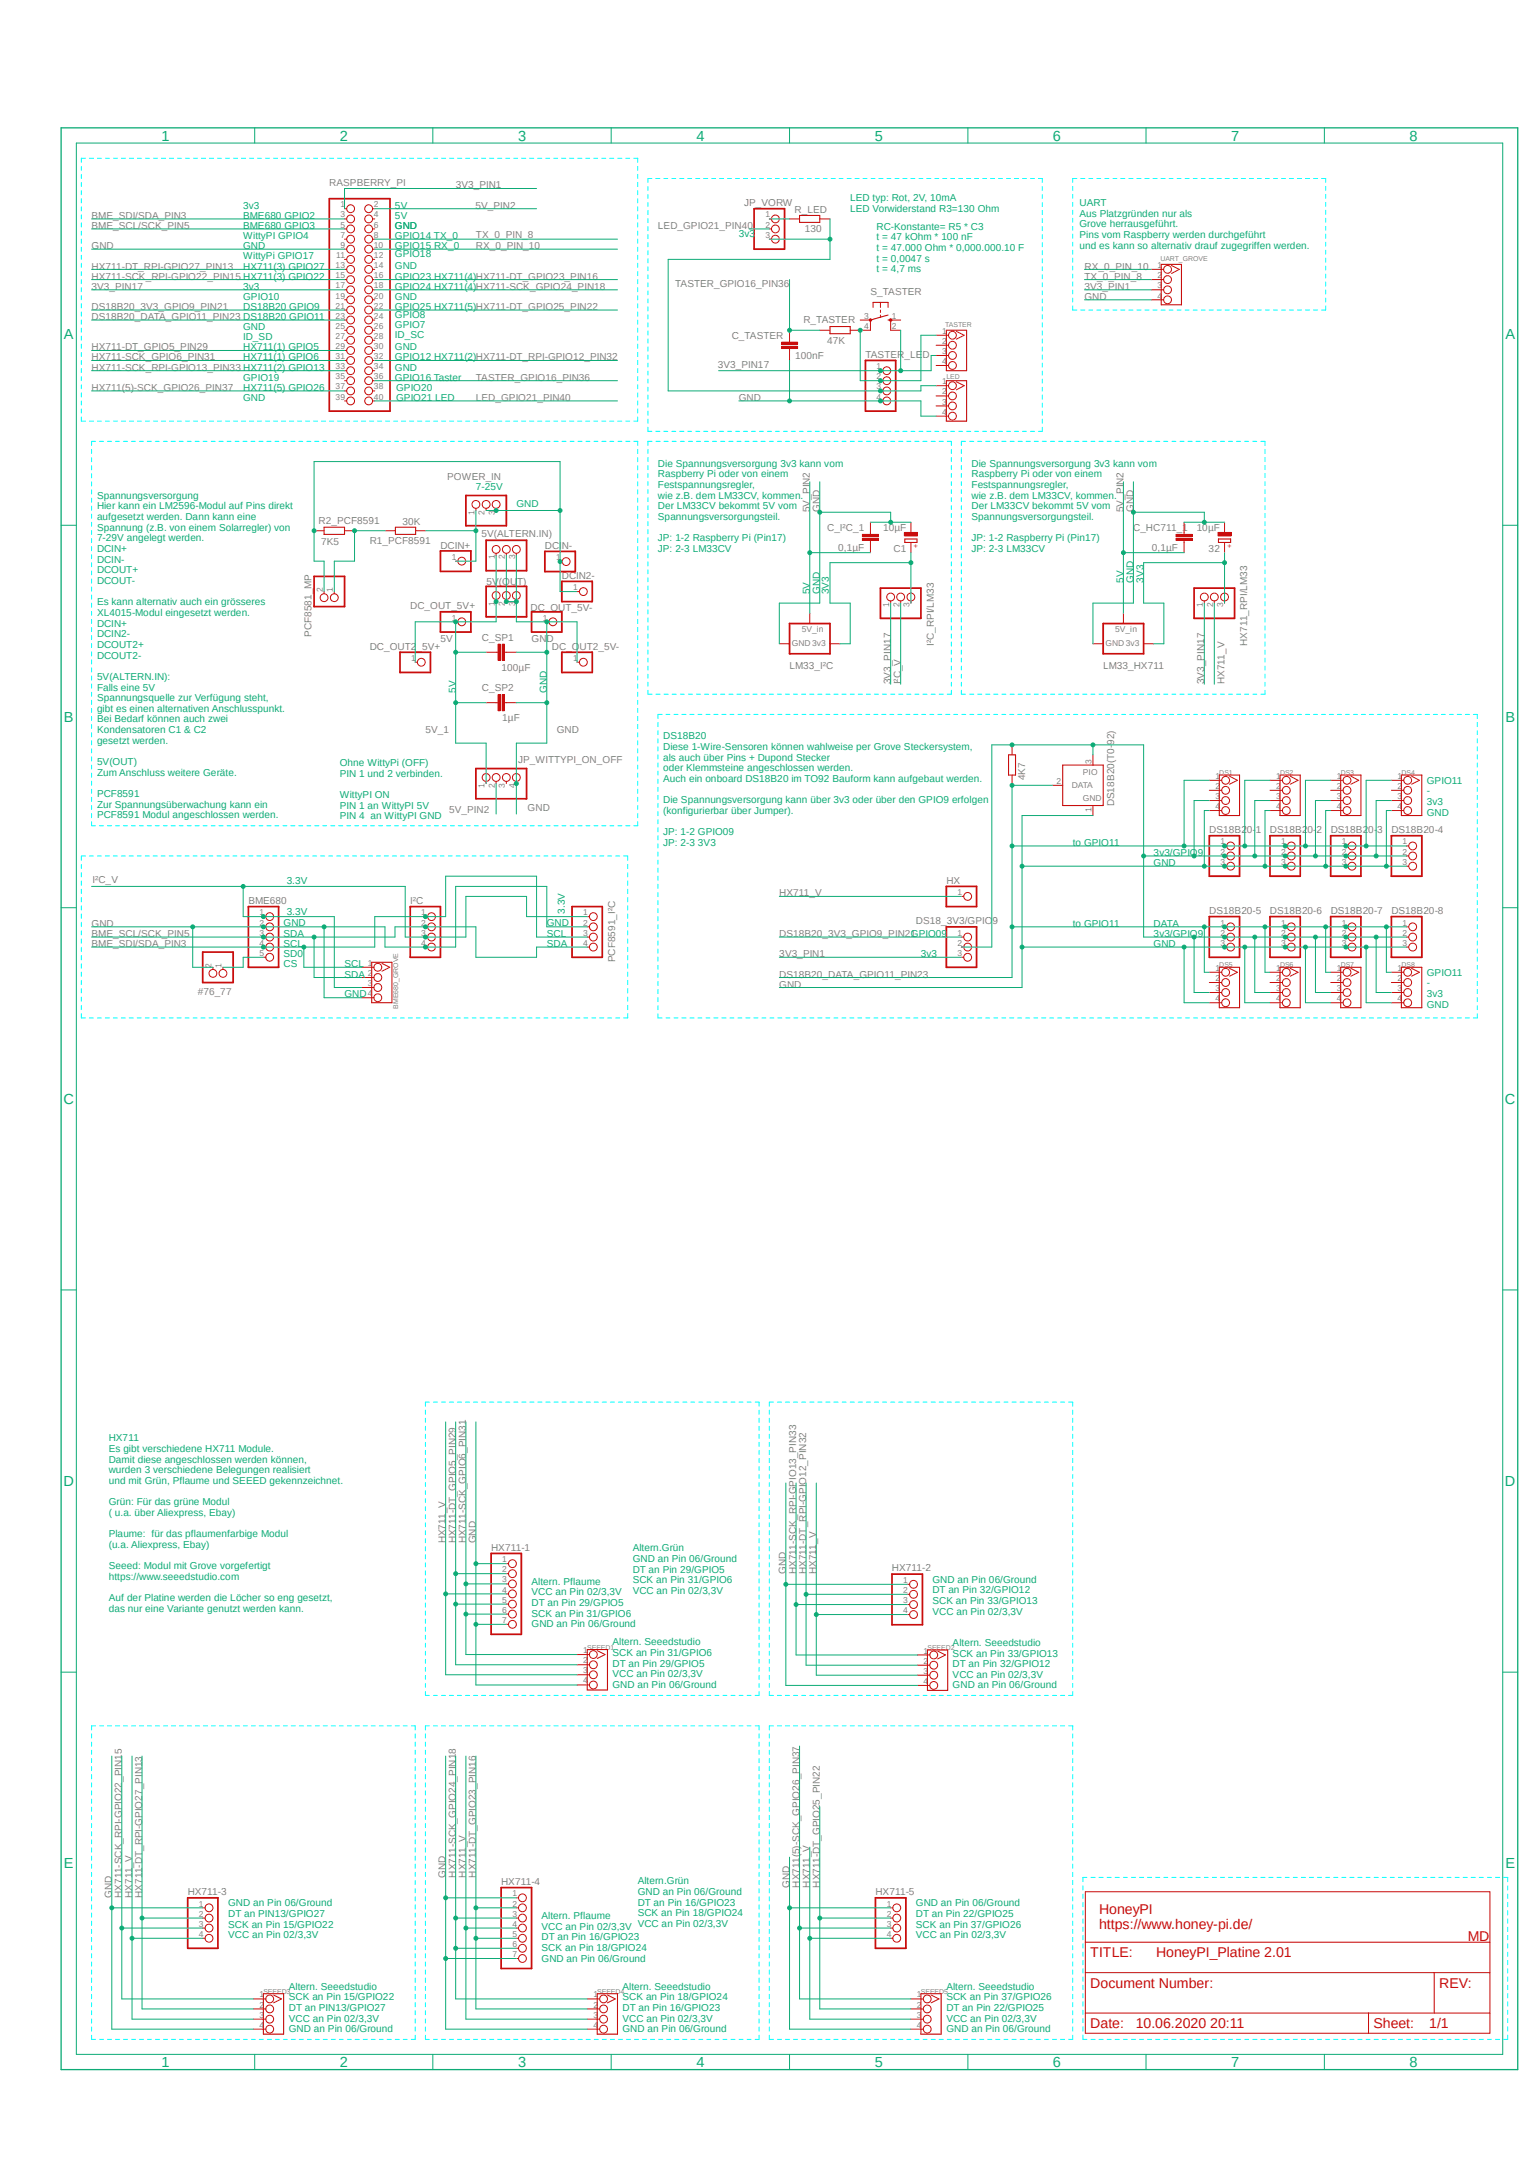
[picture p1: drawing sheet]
<svg xmlns="http://www.w3.org/2000/svg" width="297mm" height="420mm" viewBox="0 0 297 420" stroke-linecap="round" stroke-linejoin="round" font-family="sans-serif">
<defs><g id="words">
<g font-size="2.8" fill="#0dab76">
<text x="31.5" y="27.4">1</text>
<text x="66.2" y="27.4">2</text>
<text x="100.8" y="27.4">3</text>
<text x="135.6" y="27.4">4</text>
<text x="170.3" y="27.4">5</text>
<text x="204.9" y="27.4">6</text>
<text x="239.7" y="27.4">7</text>
<text x="274.4" y="27.4">8</text>
<text x="12.4" y="66.1">A</text>
<text x="293" y="66.1">A</text>
<text x="12.4" y="140.5">B</text>
<text x="293" y="140.5">B</text>
<text x="12.4" y="215">C</text>
<text x="292.9" y="215">C</text>
<text x="12.4" y="289.4">D</text>
<text x="292.9" y="289.4">D</text>
<text x="12.4" y="363.8">E</text>
<text x="293" y="363.8">E</text>
<text x="31.5" y="402.5">1</text>
<text x="66.2" y="402.5">2</text>
<text x="100.8" y="402.5">3</text>
<text x="135.6" y="402.5">4</text>
<text x="170.3" y="402.5">5</text>
<text x="204.9" y="402.5">6</text>
<text x="239.7" y="402.5">7</text>
<text x="274.4" y="402.5">8</text>
</g>
<g font-size="2.8" fill="#c90d0c">
<text x="213.9" y="372.7">HoneyPI</text>
<text x="213.9" y="375.7">https://www.honey-pi.de/</text>
<text x="285.7" y="377.9">MD</text>
<text x="212.2" y="381.1">TITLE:</text>
<text x="225" y="381.1">HoneyPI_Platine 2.01</text>
<text x="212.2" y="387.1">Document Number:</text>
<text x="280.1" y="387.1">REV:</text>
<text x="212.2" y="394.9">Date:</text>
<text x="221.1" y="394.9">10.06.2020 20:11</text>
<text x="267.3" y="394.9">Sheet:</text>
<text x="278.2" y="394.9">1/1</text>
</g>
<g font-size="1.9" fill="#0dab76">
<text x="47.3" y="40.6">3v3</text>
<text x="76.9" y="40.6">5V</text>
<text x="165.5" y="39.2">LED typ: Rot, 2V, 10mA</text>
<text x="165.5" y="41.2">LED Vorwiderstand R3=130 Ohm</text>
<text x="210.1" y="40.1">UART</text>
<text x="47.3" y="42.6">BME680 GPIO2</text>
<text x="47.3" y="44.6">BME680 GPIO3</text>
<text x="47.3" y="46.6">WittyPI GPIO4</text>
<text x="76.9" y="44.6">GND</text>
<text x="76.9" y="42.6">5V</text>
<text x="76.9" y="46.6">GPIO14 TX_0</text>
<text x="143.8" y="46.2">3v3</text>
<text x="170.6" y="44.7">RC-Konstante= R5 * C3</text>
<text x="170.6" y="46.8">t = 47 kOhm * 100 nF</text>
<text x="210.1" y="42.2">Aus Platzgründen nur als</text>
<text x="210.1" y="44.3">Grove herrausgeführt.</text>
<text x="210.1" y="46.4">Pins vom Raspberry werden durchgeführt</text>
<text x="47.3" y="50.5">WittyPi GPIO17</text>
<text x="47.3" y="48.5">GND</text>
<text x="47.3" y="52.5">HX711(3) GPIO27</text>
<text x="76.9" y="50.1">GPIO18</text>
<text x="76.9" y="52.3">GND</text>
<text x="76.9" y="48.5">GPIO15 RX_0</text>
<text x="170.6" y="48.9">t = 47.000 Ohm * 0,000.000.10 F</text>
<text x="170.6" y="50.9">t = 0,0047 s</text>
<text x="170.6" y="53">t = 4,7 ms</text>
<text x="210.1" y="48.4">und es kann so alternativ drauf zugegriffen werden.</text>
<text x="47.3" y="56.4">3v3</text>
<text x="47.3" y="58.4">GPIO10</text>
<text x="76.9" y="58.4">GND</text>
<text x="76.9" y="54.4">GPIO23 HX711(4)HX711-DT_GPIO23_PIN16</text>
<text x="76.9" y="56.4">GPIO24 HX711(4)HX711-SCK_GPIO24_PIN18</text>
<text x="47.3" y="60.4">DS18B20 GPIO9</text>
<text x="47.3" y="64.3">GND</text>
<text x="76.9" y="60.4">GPIO25 HX711(5)HX711-DT_GPIO25_PIN22</text>
<text x="76.9" y="61.9">GPIO8</text>
<text x="76.9" y="63.9">GPIO7</text>
<text x="76.9" y="65.9">ID_SC</text>
<text x="47.3" y="68.2">HX711(1) GPIO5</text>
<text x="47.3" y="70.2">HX711(1) GPIO6</text>
<text x="47.3" y="66.3">ID_SD</text>
<text x="76.9" y="68.2">GND</text>
<text x="76.9" y="70.2">GPIO12 HX711(2)HX711-DT_RPI-GPIO12_PIN32</text>
<text x="47.3" y="76.1">HX711(5) GPIO26</text>
<text x="47.3" y="74.1">GPIO19</text>
<text x="76.9" y="72.2">GND</text>
<text x="76.9" y="74.1">GPIO16 Taster</text>
<text x="77.1" y="76.1">GPIO20</text>
<text x="47.3" y="78.1">GND</text>
<text x="77.1" y="78.1">GPIO21 LED</text>
<text x="92.6" y="95.5">7-25V</text>
<text x="128.1" y="90.9">Die Spannungsversorgung 3v3 kann vom</text>
<text x="128.1" y="93">Raspberry Pi oder von einem</text>
<text x="128.1" y="95">Festspannungsregler,</text>
<text x="189.1" y="90.9">Die Spannungsversorgung 3v3 kann vom</text>
<text x="189.1" y="93">Raspberry Pi oder von einem</text>
<text x="189.1" y="95">Festspannungsregler,</text>
<text x="18.9" y="97.1">Spannungsversorgung</text>
<text x="18.9" y="99.2">Hier kann ein LM2596-Modul auf Pins direkt</text>
<text x="18.9" y="101.3">aufgesetzt werden. Dann kann eine</text>
<text x="100.5" y="98.8">GND</text>
<text x="128.1" y="97.1">wie z.B. dem LM33CV, kommen.</text>
<text x="128.1" y="99.2">Der LM33CV bekommt 5V vom</text>
<text x="128.1" y="101.3">Spannungsversorgungsteil.</text>
<text x="189.1" y="97.1">wie z.B. dem LM33CV, kommen.</text>
<text x="189.1" y="99.2">Der LM33CV bekommt 5V vom</text>
<text x="189.1" y="101.3">Spannungsversorgungsteil.</text>
<text x="18.9" y="103.3">Spannung (z.B. von einem Solarregler) von</text>
<text x="18.9" y="105.4">7-29V angelegt werden.</text>
<text x="18.9" y="107.5">DCIN+</text>
<text x="128.1" y="105.4">JP: 1-2 Raspberry Pi (Pin17)</text>
<text x="128.1" y="107.5">JP: 2-3 LM33CV</text>
<text x="189.1" y="105.4">JP: 1-2 Raspberry Pi (Pin17)</text>
<text x="189.1" y="107.5">JP: 2-3 LM33CV</text>
<text x="18.9" y="109.6">DCIN-</text>
<text x="18.9" y="111.6">DCOUT+</text>
<text x="18.9" y="113.7">DCOUT-</text>
<text x="218.7" y="113.5" transform="rotate(-90 218.7 113.5)">5V</text>
<text x="220.6" y="113.5" transform="rotate(-90 220.6 113.5)">GND</text>
<text x="222.6" y="113.5" transform="rotate(-90 222.6 113.5)">3V3</text>
<text x="18.9" y="117.9">Es kann alternativ auch ein grösseres</text>
<text x="18.9" y="119.9">XL4015-Modul eingesetzt werden.</text>
<text x="157.6" y="115.7" transform="rotate(-90 157.6 115.7)">5V</text>
<text x="159.6" y="115.7" transform="rotate(-90 159.6 115.7)">GND</text>
<text x="161.3" y="115.7" transform="rotate(-90 161.3 115.7)">3V3</text>
<text x="18.9" y="122">DCIN+</text>
<text x="18.9" y="124.1">DCIN2-</text>
<text x="18.9" y="126.2">DCOUT2+</text>
<text x="18.9" y="128.2">DCOUT2-</text>
<text x="18.9" y="132.4">5V(ALTERN.IN):</text>
<text x="18.9" y="134.5">Falls eine 5V</text>
<text x="18.9" y="136.5">Spannungsquelle zur Verfügung steht,</text>
<text x="88.7" y="134.9" transform="rotate(-90 88.7 134.9)">5V</text>
<text x="106.4" y="134.9" transform="rotate(-90 106.4 134.9)">GND</text>
<text x="18.9" y="138.6">gibt es einen alternativen Anschlusspunkt.</text>
<text x="18.9" y="140.7">Bei Bedarf können auch zwei</text>
<text x="18.9" y="142.7">Kondensatoren C1 &amp; C2</text>
<text x="129.1" y="144">DS18B20</text>
<text x="18.9" y="144.8">gesetzt werden.</text>
<text x="18.9" y="149">5V(OUT)</text>
<text x="66.1" y="149.1">Ohne WittyPi (OFF)</text>
<text x="129.1" y="146.1">Diese 1-Wire-Sensoren können wahlweise per Grove Steckersystem,</text>
<text x="129.1" y="148.1">als auch über Pins + Dupond Stecker</text>
<text x="18.9" y="151">Zum Anschluss weitere Geräte.</text>
<text x="18.9" y="155.2">PCF8591</text>
<text x="66.1" y="151.2">PIN 1 und 2 verbinden.</text>
<text x="66.1" y="155.4">WittyPI ON</text>
<text x="129.1" y="150.2">oder Klemmsteine angeschlossen werden.</text>
<text x="129.1" y="152.3">Auch ein onboard DS18B20 im TO92 Bauform kann aufgebaut werden.</text>
<text x="277.7" y="152.6">GPIO11</text>
<text x="277.7" y="154.6">-</text>
<text x="18.9" y="157.3">Zur Spannungsüberwachung kann ein</text>
<text x="18.9" y="159.3">PCF8591 Modul angeschlossen werden.</text>
<text x="66.1" y="157.4">PIN 1 an WittyPI 5V</text>
<text x="66.1" y="159.5">PIN 4 an WittyPI GND</text>
<text x="129.1" y="156.4">Die Spannungsversorgung kann über 3v3 oder über den GPIO9 erfolgen</text>
<text x="129.1" y="158.5">(konfigurierbar über Jumper).</text>
<text x="277.7" y="156.7">3v3</text>
<text x="277.7" y="158.8">GND</text>
<text x="129.1" y="162.6">JP: 1-2 GPIO09</text>
<text x="129.1" y="164.7">JP: 2-3 3V3</text>
<text x="208.8" y="164.7">to GPIO11</text>
<text x="224.5" y="166.7">3v3/GPIO9</text>
<text x="55.8" y="172.2">3.3V</text>
<text x="224.5" y="168.7">GND</text>
<text x="55.8" y="178.1">3.3V</text>
<text x="109.9" y="177.9" transform="rotate(-90 109.9 177.9)">3.3V</text>
<text x="55.2" y="180.3">GND</text>
<text x="55.2" y="184.4">SCL</text>
<text x="55.2" y="182.5">SDA</text>
<text x="106.4" y="180.3">GND</text>
<text x="106.4" y="184.4">SDA</text>
<text x="106.4" y="182.5">SCL</text>
<text x="177.3" y="182.5">GPIO09</text>
<text x="208.8" y="180.5">to GPIO11</text>
<text x="224.5" y="180.5">DATA</text>
<text x="224.5" y="184.4">GND</text>
<text x="224.5" y="182.5">3v3/GPIO9</text>
<text x="55.2" y="186.4">SD0</text>
<text x="55.2" y="188.3">CS</text>
<text x="67.1" y="190.3">SDA</text>
<text x="67.1" y="188.3">SCL</text>
<text x="179.2" y="186.4">3v3</text>
<text x="277.7" y="190">GPIO11</text>
<text x="67.1" y="194.1">GND</text>
<text x="277.7" y="192.1">-</text>
<text x="277.7" y="194.1">3v3</text>
<text x="277.7" y="196.2">GND</text>
<text x="21.2" y="280.6">HX711</text>
<text x="21.2" y="282.7">Es gibt verschiedene HX711 Module.</text>
<text x="21.2" y="284.8">Damit diese angeschlossen werden können,</text>
<text x="21.2" y="286.9">wurden 3 verschiedene Belegungen realisiert</text>
<text x="21.2" y="288.9">und mit Grün, Pflaume und SEEED gekennzeichnet.</text>
<text x="21.2" y="293.1">Grün: Für das grüne Modul</text>
<text x="21.2" y="295.1">( u.a. über Aliexpress, Ebay)</text>
<text x="21.2" y="299.3">Plaume: für das pflaumenfarbige Modul</text>
<text x="21.2" y="301.4">(u.a. Aliexpress, Ebay)</text>
<text x="21.2" y="305.5">Seeed: Modul mit Grove vorgefertigt</text>
<text x="123.1" y="302">Altern.Grün</text>
<text x="123.1" y="304.1">GND an Pin 06/Ground</text>
<text x="21.2" y="307.6">https://www.seeedstudio.com</text>
<text x="21.2" y="311.7">Auf der Platine werden die Löcher so eng gesetzt,</text>
<text x="103.5" y="308.6">Altern. Pflaume</text>
<text x="103.5" y="310.6">VCC an Pin 02/3,3V</text>
<text x="123.1" y="306.2">DT an Pin 29/GPIO5</text>
<text x="123.1" y="308.3">SCK an Pin 31/GPIO6</text>
<text x="123.1" y="310.3">VCC an Pin 02/3,3V</text>
<text x="181.5" y="308.1">GND an Pin 06/Ground</text>
<text x="181.5" y="310.2">DT an Pin 32/GPIO12</text>
<text x="21.2" y="313.8">das nur eine Variante genutzt werden kann.</text>
<text x="103.5" y="312.7">DT an Pin 29/GPIO5</text>
<text x="103.5" y="314.8">SCK an Pin 31/GPIO6</text>
<text x="103.5" y="316.9">GND an Pin 06/Ground</text>
<text x="181.5" y="312.3">SCK an Pin 33/GPIO13</text>
<text x="181.5" y="314.4">VCC an Pin 02/3,3V</text>
<text x="119.2" y="320.4">Altern. Seeedstudio</text>
<text x="119.2" y="322.5">SCK an Pin 31/GPIO6</text>
<text x="185.4" y="320.5">Altern. Seeedstudio</text>
<text x="185.4" y="322.5">SCK an Pin 33/GPIO13</text>
<text x="119.2" y="324.5">DT an Pin 29/GPIO5</text>
<text x="119.2" y="326.6">VCC an Pin 02/3,3V</text>
<text x="119.2" y="328.7">GND an Pin 06/Ground</text>
<text x="185.4" y="324.6">DT an Pin 32/GPIO12</text>
<text x="185.4" y="326.7">VCC an Pin 02/3,3V</text>
<text x="185.4" y="328.8">GND an Pin 06/Ground</text>
<text x="44.4" y="371.2">GND an Pin 06/Ground</text>
<text x="124.1" y="366.9">Altern.Grün</text>
<text x="124.1" y="369">GND an Pin 06/Ground</text>
<text x="124.1" y="371.1">DT an Pin 16/GPIO23</text>
<text x="178.3" y="371.2">GND an Pin 06/Ground</text>
<text x="44.4" y="373.3">DT an PIN13/GPIO27</text>
<text x="44.4" y="375.3">SCK an Pin 15/GPIO22</text>
<text x="44.4" y="377.4">VCC an Pin 02/3,3V</text>
<text x="105.4" y="373.6">Altern. Pflaume</text>
<text x="105.4" y="375.7">VCC an Pin 02/3,3V</text>
<text x="105.4" y="377.8">DT an Pin 16/GPIO23</text>
<text x="124.1" y="373.1">SCK an Pin 18/GPIO24</text>
<text x="124.1" y="375.2">VCC an Pin 02/3,3V</text>
<text x="178.3" y="373.3">DT an Pin 22/GPIO25</text>
<text x="178.3" y="375.3">SCK an Pin 37/GPIO26</text>
<text x="178.3" y="377.4">VCC an Pin 02/3,3V</text>
<text x="105.4" y="379.9">SCK an Pin 18/GPIO24</text>
<text x="105.4" y="381.9">GND an Pin 06/Ground</text>
<text x="56.2" y="387.4">Altern. Seeedstudio</text>
<text x="56.2" y="389.5">SCK an Pin 15/GPIO22</text>
<text x="121.2" y="387.4">Altern. Seeedstudio</text>
<text x="121.2" y="389.5">SCK an Pin 18/GPIO24</text>
<text x="184.2" y="387.4">Altern. Seeedstudio</text>
<text x="184.2" y="389.5">SCK an Pin 37/GPIO26</text>
<text x="56.2" y="391.5">DT an PIN13/GPIO27</text>
<text x="56.2" y="393.6">VCC an Pin 02/3,3V</text>
<text x="56.2" y="395.7">GND an Pin 06/Ground</text>
<text x="121.2" y="391.5">DT an Pin 16/GPIO23</text>
<text x="121.2" y="393.6">VCC an Pin 02/3,3V</text>
<text x="121.2" y="395.7">GND an Pin 06/Ground</text>
<text x="184.2" y="391.5">DT an Pin 22/GPIO25</text>
<text x="184.2" y="393.6">VCC an Pin 02/3,3V</text>
<text x="184.2" y="395.7">GND an Pin 06/Ground</text>
</g>
<g font-size="1.9" fill="#808080">
<text x="64.1" y="36.2">RASPBERRY_PI</text>
<text x="88.7" y="36.7">3V3_PIN1</text>
<text x="92.5" y="40.6">5V_PIN2</text>
<text x="144.8" y="40.2">JP_VORW</text>
<text x="154.6" y="41.4">R_LED</text>
<text x="17.8" y="44.6">BME_SCL/SCK_PIN5</text>
<text x="17.8" y="42.6">BME_SDI/SDA_PIN3</text>
<text x="92.6" y="46.4">TX_0_PIN_8</text>
<text x="128.1" y="44.6">LED_GPIO21_PIN40</text>
<text x="156.6" y="45.2">130</text>
<text x="17.8" y="52.5">HX711-DT_RPI-GPIO27_PIN13</text>
<text x="17.8" y="48.5">GND</text>
<text x="92.6" y="48.5">RX_0_PIN_10</text>
<text x="211.1" y="52.5">RX_0_PIN_10</text>
<text x="17.8" y="54.4">HX711-SCK_RPI-GPIO22_PIN15 HX711(3) GPIO22</text>
<text x="17.8" y="56.4">3V3_PIN17</text>
<text x="131.4" y="55.8">TASTER_GPIO16_PIN36</text>
<text x="169.4" y="57.4">S_TASTER</text>
<text x="211.1" y="54.4">TX_0_PIN_8</text>
<text x="211.1" y="56.4">3V3_PIN1</text>
<text x="211.1" y="58.4">GND</text>
<text x="17.8" y="60.4">DS18B20_3V3_GPIO9_PIN21</text>
<text x="17.8" y="62.3">DS18B20_DATA_GPIO11_PIN23 DS18B20 GPIO11</text>
<text x="142.4" y="66">C_TASTER</text>
<text x="156.4" y="62.9">R_TASTER</text>
<text x="17.8" y="68.2">HX711-DT_GPIO5_PIN29</text>
<text x="17.8" y="70.2">HX711-SCK_GPIO6_PIN31</text>
<text x="139.7" y="71.6">3V3_PIN17</text>
<text x="154.8" y="69.9">100nF</text>
<text x="161" y="67.1">47K</text>
<text x="168.4" y="69.7">TASTER_LED</text>
<text x="17.8" y="72.2">HX711-SCK_RPI-GPIO13_PIN33 HX711(2) GPIO13</text>
<text x="17.8" y="76.1">HX711(5)-SCK_GPIO26_PIN37</text>
<text x="92.6" y="74.1">TASTER_GPIO16_PIN36</text>
<text x="92.6" y="78.1">LED_GPIO21_PIN40</text>
<text x="143.8" y="78.1">GND</text>
<text x="87" y="93.4">POWER_IN</text>
<text x="62" y="102">R2_PCF8591</text>
<text x="157.6" y="99.7" transform="rotate(-90 157.6 99.7)">5V_PIN2</text>
<text x="159.6" y="99.7" transform="rotate(-90 159.6 99.7)">GND</text>
<text x="218.7" y="99.7" transform="rotate(-90 218.7 99.7)">5V_PIN2</text>
<text x="220.6" y="99.7" transform="rotate(-90 220.6 99.7)">GND</text>
<text x="62.5" y="106.1">7K5</text>
<text x="72" y="105.9">R1_PCF8591</text>
<text x="78.4" y="102.2">30K</text>
<text x="85.7" y="106.8">DCIN+</text>
<text x="93.7" y="104.6">5V(ALTERN.IN)</text>
<text x="106" y="106.9">DCIN-</text>
<text x="161" y="103.4">C_I²C_1</text>
<text x="163.2" y="107.3">0,1µF</text>
<text x="171.9" y="103.5">10µF</text>
<text x="173.9" y="107.4">C1</text>
<text x="220.6" y="103.4">C_HC711_1</text>
<text x="224.2" y="107.3">0,1µF</text>
<text x="232.9" y="103.5">10µF</text>
<text x="235.2" y="107.4">32</text>
<text x="94.7" y="113.9">5V(OUT)</text>
<text x="109.3" y="112.7">DCIN2-</text>
<text x="79.8" y="118.6">DC_OUT_5V+</text>
<text x="103.3" y="119">DC_OUT_5V-</text>
<text x="60.6" y="124" transform="rotate(-90 60.6 124)">PCF8581_MP</text>
<text x="85.7" y="125">5V</text>
<text x="93.8" y="124.7">C_SP1</text>
<text x="103.5" y="125">GND</text>
<text x="181.7" y="125.7" transform="rotate(-90 181.7 125.7)">I²C_RPI/LM33</text>
<text x="242.7" y="125.7" transform="rotate(-90 242.7 125.7)">HX711_RPI/LM33</text>
<text x="72" y="126.5">DC_OUT2_5V+</text>
<text x="97.6" y="130.6">100µF</text>
<text x="107.4" y="126.5">DC_OUT2_5V-</text>
<text x="153.7" y="130.3">LM33_I²C</text>
<text x="214.7" y="130.3">LM33_HX711</text>
<text x="93.8" y="134.6">C_SP2</text>
<text x="173.4" y="133.2" transform="rotate(-90 173.4 133.2)">3V3_PIN17</text>
<text x="175.3" y="133.2" transform="rotate(-90 175.3 133.2)">I²C_V</text>
<text x="234.4" y="133.2" transform="rotate(-90 234.4 133.2)">3V3_PIN17</text>
<text x="238.3" y="133.2" transform="rotate(-90 238.3 133.2)">HX711_V</text>
<text x="82.8" y="142.7">5V_1</text>
<text x="97.7" y="140.5">1µF</text>
<text x="108.4" y="142.7">GND</text>
<text x="100.8" y="148.5">JP_WITTYPI_ON_OFF</text>
<text x="199.5" y="151.9" transform="rotate(-90 199.5 151.9)">4K7</text>
<text x="87.4" y="158.3">5V_PIN2</text>
<text x="102.7" y="157.9">GND</text>
<text x="216.9" y="157" transform="rotate(-90 216.9 157)">DS18B20(T0-92)</text>
<text x="235.4" y="162.3">DS18B20-1</text>
<text x="247.2" y="162.3">DS18B20-2</text>
<text x="259" y="162.3">DS18B20-3</text>
<text x="270.8" y="162.3">DS18B20-4</text>
<text x="18" y="172">I²C_V</text>
<text x="184.2" y="172.1">HX</text>
<text x="48.3" y="176">BME680</text>
<text x="79.8" y="176">I²C</text>
<text x="151.7" y="174.5">HX711_V</text>
<text x="178.3" y="180">DS18_3V3/GPIO9</text>
<text x="235.4" y="178">DS18B20-5</text>
<text x="247.2" y="178">DS18B20-6</text>
<text x="259" y="178">DS18B20-7</text>
<text x="270.8" y="178">DS18B20-8</text>
<text x="17.8" y="182.5">BME_SCL/SCK_PIN5</text>
<text x="17.8" y="184.4">BME_SDI/SDA_PIN3</text>
<text x="17.8" y="180.5">GND</text>
<text x="151.7" y="182.5">DS18B20_3V3_GPIO9_PIN21</text>
<text x="119.7" y="187.4" transform="rotate(-90 119.7 187.4)">PCF8591_I²C</text>
<text x="151.7" y="186.4">3V3_PIN1</text>
<text x="151.7" y="190.3">DS18B20_DATA_GPIO11_PIN23</text>
<text x="38.5" y="193.8">#76_77</text>
<text x="151.7" y="192.3">GND</text>
<text x="86.7" y="300.5" transform="rotate(-90 86.7 300.5)">HX711_V</text>
<text x="88.7" y="300.5" transform="rotate(-90 88.7 300.5)">HX711-DT_GPIO5_PIN29</text>
<text x="90.7" y="300.5" transform="rotate(-90 90.7 300.5)">HX711-SCK_GPIO6_PIN31</text>
<text x="92.6" y="300.5" transform="rotate(-90 92.6 300.5)">GND</text>
<text x="95.6" y="302">HX711-1</text>
<text x="173.6" y="306">HX711-2</text>
<text x="153" y="306.5" transform="rotate(-90 153 306.5)">GND</text>
<text x="154.9" y="306.5" transform="rotate(-90 154.9 306.5)">HX711-SCK_RPI-GPIO13_PIN33</text>
<text x="156.9" y="306.5" transform="rotate(-90 156.9 306.5)">HX711-DT_RPI-GPIO12_PIN32</text>
<text x="158.9" y="306.5" transform="rotate(-90 158.9 306.5)">HX711_V</text>
<text x="86.7" y="365.6" transform="rotate(-90 86.7 365.6)">GND</text>
<text x="88.7" y="365.6" transform="rotate(-90 88.7 365.6)">HX711-SCK_GPIO24_PIN18</text>
<text x="90.7" y="365.6" transform="rotate(-90 90.7 365.6)">HX711_V</text>
<text x="92.6" y="365.6" transform="rotate(-90 92.6 365.6)">HX711-DT_GPIO23_PIN16</text>
<text x="21.8" y="369.5" transform="rotate(-90 21.8 369.5)">GND</text>
<text x="23.7" y="369.5" transform="rotate(-90 23.7 369.5)">HX711-SCK_RPI-GPIO22_PIN15</text>
<text x="25.7" y="369.5" transform="rotate(-90 25.7 369.5)">HX711_V</text>
<text x="27.6" y="369.5" transform="rotate(-90 27.6 369.5)">HX711-DT_RPI-GPIO27_PIN13</text>
<text x="36.5" y="369">HX711-3</text>
<text x="97.5" y="367">HX711-4</text>
<text x="153.7" y="367.5" transform="rotate(-90 153.7 367.5)">GND</text>
<text x="155.6" y="367.5" transform="rotate(-90 155.6 367.5)">HX711(5)-SCK_GPIO26_PIN37</text>
<text x="157.6" y="367.5" transform="rotate(-90 157.6 367.5)">HX711_V</text>
<text x="159.6" y="367.5" transform="rotate(-90 159.6 367.5)">HX711-DT_GPIO25_PIN22</text>
<text x="170.4" y="369">HX711-5</text>
</g>
<g font-size="1.7" fill="#808080">
<text x="66.3" y="40.4">1</text>
<text x="72.8" y="40.4">2</text>
<text x="66.3" y="42.3">3</text>
<text x="66.3" y="44.3">5</text>
<text x="66.3" y="46.3">7</text>
<text x="72.8" y="42.3">4</text>
<text x="72.8" y="44.3">6</text>
<text x="72.8" y="46.3">8</text>
<text x="149" y="42.3">1</text>
<text x="149" y="44.3">2</text>
<text x="149" y="46.3">3</text>
<text x="65.3" y="52.2">13</text>
<text x="65.4" y="50.2">11</text>
<text x="66.3" y="48.3">9</text>
<text x="72.8" y="52.2">14</text>
<text x="72.8" y="48.3">10</text>
<text x="72.8" y="50.2">12</text>
<text x="225.3" y="52.2">1</text>
<text x="65.3" y="54.2">15</text>
<text x="65.3" y="56.1">17</text>
<text x="65.3" y="58.1">19</text>
<text x="72.8" y="54.2">16</text>
<text x="72.8" y="56.1">18</text>
<text x="72.8" y="58.1">20</text>
<text x="225.3" y="54.2">2</text>
<text x="225.3" y="56.1">3</text>
<text x="225.3" y="58.1">4</text>
<text x="65.3" y="60.1">21</text>
<text x="65.3" y="62.1">23</text>
<text x="65.3" y="64">25</text>
<text x="65.3" y="66">27</text>
<text x="72.8" y="60.1">22</text>
<text x="72.8" y="62.1">24</text>
<text x="72.8" y="64">26</text>
<text x="72.8" y="66">28</text>
<text x="168.2" y="62.1">3</text>
<text x="168.2" y="64">4</text>
<text x="173.6" y="62.1">1</text>
<text x="173.6" y="64">2</text>
<text x="183.4" y="65">1</text>
<text x="65.3" y="67.9">29</text>
<text x="65.3" y="69.9">31</text>
<text x="65.3" y="71.9">33</text>
<text x="72.8" y="67.9">30</text>
<text x="72.8" y="69.9">32</text>
<text x="72.8" y="71.9">34</text>
<text x="170.6" y="71.9">1</text>
<text x="183.4" y="67">2</text>
<text x="183.4" y="68.9">3</text>
<text x="183.4" y="70.9">4</text>
<text x="65.3" y="73.9">35</text>
<text x="65.3" y="75.8">37</text>
<text x="65.3" y="77.8">39</text>
<text x="72.8" y="73.9">36</text>
<text x="72.8" y="75.8">38</text>
<text x="72.8" y="77.8">40</text>
<text x="170.6" y="73.9">2</text>
<text x="170.6" y="75.8">3</text>
<text x="170.6" y="77.8">4</text>
<text x="183.4" y="74.8">1</text>
<text x="183.4" y="76.8">2</text>
<text x="183.4" y="78.8">3</text>
<text x="183.4" y="80.7">4</text>
<text x="92.4" y="100.2" transform="rotate(-90 92.4 100.2)">1</text>
<text x="94.3" y="100.2" transform="rotate(-90 94.3 100.2)">2</text>
<text x="96.3" y="100.2" transform="rotate(-90 96.3 100.2)">3</text>
<text x="87.9" y="109">1</text>
<text x="96.3" y="108.9" transform="rotate(-90 96.3 108.9)">1</text>
<text x="98.3" y="108.9" transform="rotate(-90 98.3 108.9)">2</text>
<text x="100.2" y="108.9" transform="rotate(-90 100.2 108.9)">3</text>
<text x="108.2" y="109.1">1</text>
<text x="62.8" y="115.3" transform="rotate(-90 62.8 115.3)">2</text>
<text x="64.8" y="115.3" transform="rotate(-90 64.8 115.3)">1</text>
<text x="96.3" y="117.9" transform="rotate(-90 96.3 117.9)">1</text>
<text x="98.3" y="117.9" transform="rotate(-90 98.3 117.9)">2</text>
<text x="100.2" y="117.9" transform="rotate(-90 100.2 117.9)">3</text>
<text x="111.5" y="114.9">1</text>
<text x="173.1" y="118.2" transform="rotate(-90 173.1 118.2)">1</text>
<text x="175" y="118.2" transform="rotate(-90 175 118.2)">2</text>
<text x="177" y="118.2" transform="rotate(-90 177 118.2)">3</text>
<text x="234.1" y="118.2" transform="rotate(-90 234.1 118.2)">1</text>
<text x="236.1" y="118.2" transform="rotate(-90 236.1 118.2)">2</text>
<text x="238" y="118.2" transform="rotate(-90 238 118.2)">3</text>
<text x="87.9" y="120.8">1</text>
<text x="105.6" y="120.8">1</text>
<text x="154.1" y="125.8">GND3v3</text>
<text x="156" y="123.1">5V_in</text>
<text x="215.2" y="125.8">GND3v3</text>
<text x="217" y="123.1">5V_in</text>
<text x="80.1" y="128.7">1</text>
<text x="111.5" y="128.7">1</text>
<text x="212.5" y="148.7" transform="rotate(-90 212.5 148.7)">3</text>
<text x="94.3" y="153.4" transform="rotate(-90 94.3 153.4)">1</text>
<text x="96.3" y="153.4" transform="rotate(-90 96.3 153.4)">2</text>
<text x="98.3" y="153.4" transform="rotate(-90 98.3 153.4)">3</text>
<text x="100.2" y="153.4" transform="rotate(-90 100.2 153.4)">4</text>
<text x="205.6" y="152.6">2</text>
<text x="208.6" y="153.5">DATA</text>
<text x="210.8" y="150.9">PIO</text>
<text x="236.6" y="151.6">1</text>
<text x="236.6" y="153.6">2</text>
<text x="236.6" y="155.6">3</text>
<text x="248.4" y="151.6">1</text>
<text x="248.4" y="153.6">2</text>
<text x="248.4" y="155.6">3</text>
<text x="260.2" y="151.6">1</text>
<text x="260.2" y="153.6">2</text>
<text x="260.2" y="155.6">3</text>
<text x="272" y="151.6">1</text>
<text x="272" y="153.6">2</text>
<text x="272" y="155.6">3</text>
<text x="210.8" y="156">GND</text>
<text x="212.5" y="158" transform="rotate(-90 212.5 158)">1</text>
<text x="236.6" y="157.6">4</text>
<text x="248.4" y="157.6">4</text>
<text x="260.2" y="157.6">4</text>
<text x="272" y="157.6">4</text>
<text x="237.5" y="164.4">1</text>
<text x="237.5" y="166.4">2</text>
<text x="249.3" y="164.4">1</text>
<text x="249.3" y="166.4">2</text>
<text x="261.2" y="164.4">1</text>
<text x="261.2" y="166.4">2</text>
<text x="273" y="164.4">1</text>
<text x="273" y="166.4">2</text>
<text x="237.5" y="168.4">3</text>
<text x="249.3" y="168.4">3</text>
<text x="261.2" y="168.4">3</text>
<text x="273" y="168.4">3</text>
<text x="50.5" y="178.2">1</text>
<text x="82" y="178.2">1</text>
<text x="113.5" y="178.2">1</text>
<text x="186.4" y="174.3">1</text>
<text x="50.5" y="180.2">2</text>
<text x="50.5" y="182.2">3</text>
<text x="50.5" y="184.2">4</text>
<text x="82" y="180.2">2</text>
<text x="82" y="182.2">3</text>
<text x="82" y="184.2">4</text>
<text x="113.5" y="180.2">2</text>
<text x="113.5" y="182.2">3</text>
<text x="113.5" y="184.2">4</text>
<text x="186.4" y="182.2">1</text>
<text x="186.4" y="184.2">2</text>
<text x="237.5" y="180.2">1</text>
<text x="237.5" y="182.2">2</text>
<text x="237.5" y="184.2">3</text>
<text x="249.3" y="180.2">1</text>
<text x="249.3" y="182.2">2</text>
<text x="249.3" y="184.2">3</text>
<text x="261.2" y="180.2">1</text>
<text x="261.2" y="182.2">2</text>
<text x="261.2" y="184.2">3</text>
<text x="273" y="180.2">1</text>
<text x="273" y="182.2">2</text>
<text x="273" y="184.2">3</text>
<text x="41.1" y="188.5" transform="rotate(-90 41.1 188.5)">2</text>
<text x="43.1" y="188.5" transform="rotate(-90 43.1 188.5)">1</text>
<text x="50.5" y="186.1">5</text>
<text x="71.6" y="188.1">1</text>
<text x="71.6" y="190">2</text>
<text x="186.4" y="186.1">3</text>
<text x="236.6" y="189.1">1</text>
<text x="236.6" y="191">2</text>
<text x="248.4" y="189.1">1</text>
<text x="248.4" y="191">2</text>
<text x="260.2" y="189.1">1</text>
<text x="260.2" y="191">2</text>
<text x="272" y="189.1">1</text>
<text x="272" y="191">2</text>
<text x="71.6" y="192">3</text>
<text x="71.6" y="194">4</text>
<text x="236.6" y="193">3</text>
<text x="236.6" y="194.9">4</text>
<text x="248.4" y="193">3</text>
<text x="248.4" y="194.9">4</text>
<text x="260.2" y="193">3</text>
<text x="260.2" y="194.9">4</text>
<text x="272" y="193">3</text>
<text x="272" y="194.9">4</text>
<text x="97.7" y="304.2">1</text>
<text x="97.7" y="306.2">2</text>
<text x="97.7" y="308.1">3</text>
<text x="97.7" y="310.1">4</text>
<text x="175.8" y="308.2">1</text>
<text x="175.8" y="310.2">2</text>
<text x="97.7" y="312">5</text>
<text x="97.7" y="314">6</text>
<text x="97.7" y="316">7</text>
<text x="175.8" y="312.1">3</text>
<text x="175.8" y="314.1">4</text>
<text x="113.5" y="321.9">1</text>
<text x="113.5" y="323.9">2</text>
<text x="179.7" y="322">1</text>
<text x="179.7" y="323.9">2</text>
<text x="113.5" y="325.8">3</text>
<text x="113.5" y="327.8">4</text>
<text x="179.7" y="325.9">3</text>
<text x="179.7" y="327.9">4</text>
<text x="38.7" y="371.2">1</text>
<text x="99.7" y="369.2">1</text>
<text x="99.7" y="371.2">2</text>
<text x="172.6" y="371.2">1</text>
<text x="38.7" y="373.2">2</text>
<text x="38.7" y="375.2">3</text>
<text x="38.7" y="377.1">4</text>
<text x="99.7" y="373.2">3</text>
<text x="99.7" y="375.2">4</text>
<text x="99.7" y="377.1">5</text>
<text x="172.6" y="373.2">2</text>
<text x="172.6" y="375.2">3</text>
<text x="172.6" y="377.1">4</text>
<text x="99.7" y="379.1">6</text>
<text x="99.7" y="381">7</text>
<text x="50.5" y="388.9">1</text>
<text x="115.5" y="388.9">1</text>
<text x="178.5" y="388.9">1</text>
<text x="50.5" y="390.9">2</text>
<text x="50.5" y="392.9">3</text>
<text x="50.5" y="394.8">4</text>
<text x="115.5" y="390.9">2</text>
<text x="115.5" y="392.9">3</text>
<text x="115.5" y="394.8">4</text>
<text x="178.5" y="390.9">2</text>
<text x="178.5" y="392.9">3</text>
<text x="178.5" y="394.8">4</text>
</g>
<g font-size="1.4" fill="#808080">
<text x="225.8" y="50.9">UART_GROVE</text>
<text x="184" y="63.7">TASTER</text>
<text x="184.2" y="73.7">LED</text>
<text x="237.3" y="150.9">DS1</text>
<text x="249.1" y="150.9">DS2</text>
<text x="260.9" y="150.9">DS3</text>
<text x="272.8" y="150.9">DS4</text>
<text x="237.3" y="188.3">DS5</text>
<text x="249.1" y="188.3">DS6</text>
<text x="260.9" y="188.3">DS7</text>
<text x="272.8" y="188.3">DS8</text>
<text x="77.5" y="196.4" transform="rotate(-90 77.5 196.4)">BME680_GROVE</text>
<text x="114.3" y="321.2">SEEED1</text>
<text x="180.5" y="321.3">SEEED2</text>
<text x="51.3" y="388.2">SEEED3</text>
<text x="116.2" y="388.2">SEEED4</text>
<text x="179.2" y="388.2">SEEED5</text>
</g>
<g font-size="1.4" fill="#c90d0c">
<text x="178.7" y="106.8" transform="rotate(-90 178.7 106.8)">+</text>
<text x="239.7" y="106.8" transform="rotate(-90 239.7 106.8)">+</text>
</g>
</g></defs>
<path d="M11.6 24.6l284.1 378.7M295.7 24.6l-284.1 378.7" fill="none" stroke="#fff" stroke-width=".19"/>
<g fill="none" stroke="#0ff" stroke-width=".19">
<path d="M15.8 32.4v.8M15.8 34v.8M15.8 35.5v.8M15.8 37.1v.8M15.8 38.7v.8M16.6 30.8h-.8v.8M17.4 30.8h.8M19 30.8h.7M20.5 30.8h.8M22.1 30.8h.8M23.6 30.8h.8M25.2 30.8h.8"/>
<path d="M26.8 30.8h.7M28.3 30.8h.8M29.9 30.8h.7M31.4 30.8h.8M33 30.8h.8M34.5 30.8h.8M36.1 30.8h.8M37.7 30.8h.7M39.2 30.8h.8M40.8 30.8h.8M42.3 30.8h.8M43.9 30.8h.8"/>
<path d="M45.5 30.8h.7M47 30.8h.8M48.6 30.8h.8M50.1 30.8h.8M51.7 30.8h.8M53.3 30.8h.7M54.8 30.8h.8M56.3 30.8h.8M57.9 30.8h.8M59.5 30.8h.7M61 30.8h.8M62.6 30.8h.8"/>
<path d="M64.1 30.8h.8M65.7 30.8h.8M67.3 30.8h.7M68.8 30.8h.8M70.4 30.8h.8M71.9 30.8h.8M73.5 30.8h.8M75.1 30.8h.7M76.6 30.8h.8M78.1 30.8h.9M79.7 30.8h.8M81.3 30.8h.8"/>
<path d="M82.8 30.8h.8M84.4 30.8h.8M85.9 30.8h.8M87.5 30.8h.8M89.1 30.8h.8M90.6 30.8h.8M92.2 30.8h.8M93.7 30.8h.8M95.3 30.8h.8M96.9 30.8h.8M98.4 30.8h.8M100 30.8h.8"/>
<path d="M101.5 30.8h.8M103.1 30.8h.8M104.6 30.8h.9M106.2 30.8h.8M107.8 30.8h.7M109.3 30.8h.8M110.9 30.8h.8M112.4 30.8h.8M114 30.8h.8M115.6 30.8h.7M117.1 30.8h.8M118.7 30.8h.8"/>
<path d="M120.2 30.8h.8M121.8 30.8h.8M123.4 30.8h.7v.8M124.1 32.4v.8M124.1 34v.8M124.1 35.5v.8M124.1 37.1v.8M124.1 38.7v.8M126.1 36.3v.8M126.1 37.9v.8M126.1 39.5v.7M126.9 34.8h-.8v.7"/>
<path d="M127.6 34.8h.8M129.2 34.8h.8M130.8 34.8h.7M132.3 34.8h.8M133.9 34.8h.7M135.4 34.8h.8M136.9 34.8h.9M138.5 34.8h.8M140 34.8h.8M141.6 34.8h.8M143.2 34.8h.7M144.7 34.8h.8"/>
<path d="M146.3 34.8h.7M147.8 34.8h.8M149.4 34.8h.8M150.9 34.8h.8M152.5 34.8h.7M154 34.8h.8M155.6 34.8h.7M157.1 34.8h.8M158.7 34.8h.8M160.2 34.8h.8M161.8 34.8h.8M163.3 34.8h.8"/>
<path d="M164.9 34.8h.8M166.4 34.8h.8M168 34.8h.7M169.5 34.8h.8M171.1 34.8h.8M172.6 34.8h.8M174.2 34.8h.8M175.7 34.8h.8M177.3 34.8h.8M178.9 34.8h.7M180.4 34.8h.8M181.9 34.8h.8"/>
<path d="M183.5 34.8h.8M185 34.8h.8M186.6 34.8h.8M188.1 34.8h.8M189.7 34.8h.8M191.3 34.8h.7M192.8 34.8h.8M194.4 34.8h.7M195.9 34.8h.8M197.4 34.8h.8M199 34.8h.8M200.6 34.8h.7"/>
<path d="M202.1 34.8h.8v.7M202.9 36.3v.8M202.9 37.9v.8M202.9 39.5v.7M208.8 36.3v.8M208.8 37.8v.8M208.8 39.4v.8M209.6 34.8h-.8v.7M210.4 34.8h.8M211.9 34.8h.8M213.5 34.8h.7M215.1 34.8h.7"/>
<path d="M216.6 34.8h.8M218.1 34.8h.8M219.7 34.8h.8M221.3 34.8h.8M222.8 34.8h.8M224.4 34.8h.8M226 34.8h.8M227.5 34.8h.8M229.1 34.8h.8M230.7 34.8h.7M232.2 34.8h.8M233.8 34.8h.8"/>
<path d="M235.3 34.8h.8M236.9 34.8h.8M238.5 34.8h.8M240 34.8h.8M241.6 34.8h.8M243.2 34.8h.8M244.7 34.8h.8M246.3 34.8h.8M247.9 34.8h.7M249.4 34.8h.8M251 34.8h.8M252.5 34.8h.8"/>
<path d="M254.1 34.8h.8M255.7 34.8h.8M257.2 34.8h.8v.7M258 36.3v.8M258 37.8v.8M258 39.4v.8M15.8 40.3v.8M15.8 41.8v.8M15.8 43.4v.8M15.8 45v.8M15.8 46.6v.8M15.8 48.1v.8"/>
<path d="M15.8 49.7v.8M15.8 51.3v.8M15.8 52.9v.8M15.8 54.4v.8M15.8 56v.8M15.8 57.6v.8M15.8 59.1v.8M124.1 40.3v.8M124.1 41.8v.8M124.1 43.4v.8M124.1 45v.8M124.1 46.6v.8"/>
<path d="M124.1 48.1v.8M124.1 49.7v.8M124.1 51.3v.8M124.1 52.9v.8M124.1 54.4v.8M124.1 56v.8M124.1 57.6v.8M124.1 59.1v.8M126.1 41v.8M126.1 42.5v.8M126.1 44.1v.8M126.1 45.7v.8"/>
<path d="M126.1 47.2v.8M126.1 48.8v.8M126.1 50.4v.8M126.1 51.9v.8M126.1 53.5v.8M126.1 55.1v.7M126.1 56.6v.8M126.1 58.2v.8M126.1 59.7v.8M202.9 41v.8M202.9 42.5v.8M202.9 44.1v.8"/>
<path d="M202.9 45.7v.8M202.9 47.2v.8M202.9 48.8v.8M202.9 50.4v.8M202.9 51.9v.8M202.9 53.5v.8M202.9 55.1v.7M202.9 56.6v.8M202.9 58.2v.8M202.9 59.7v.8M208.8 40.9v.8M208.8 42.5v.8"/>
<path d="M208.8 44.1v.7M208.8 45.6v.8M208.8 47.2v.7M208.8 48.7v.8M208.8 50.2v.9M208.8 51.8v.8M208.8 53.4v.7M208.8 54.9v.8M208.8 56.5v.7M208.8 58v.8M208.8 59.6v.8h.8M258 40.9v.8"/>
<path d="M258 42.5v.8M258 44.1v.7M258 45.6v.8M258 47.2v.7M258 48.7v.8M258 50.2v.9M258 51.8v.8M258 53.4v.7M258 54.9v.8M258 56.5v.7M258 58v.8M258 59.6v.8h-.8"/>
<path d="M15.8 60.7v.9M15.8 62.3v.8M15.8 63.9v.8M15.8 65.4v.9M15.8 67v.8M15.8 68.6v.8M15.8 70.2v.8M15.8 71.8v.8M15.8 73.3v.8M15.8 74.9v.8M15.8 76.5v.8M15.8 78.1v.8"/>
<path d="M15.8 79.6v.8M124.1 60.7v.9M124.1 62.3v.8M124.1 63.9v.8M124.1 65.4v.9M124.1 67v.8M124.1 68.6v.8M124.1 70.2v.8M124.1 71.8v.8M124.1 73.3v.8M124.1 74.9v.8M124.1 76.5v.8"/>
<path d="M124.1 78.1v.8M124.1 79.6v.8M126.1 61.3v.8M126.1 62.9v.8M126.1 64.4v.8M126.1 66v.8M126.1 67.6v.8M126.1 69.1v.8M126.1 70.7v.8M126.1 72.3v.7M126.1 73.8v.8M126.1 75.4v.8"/>
<path d="M126.1 76.9v.8M126.1 78.5v.8M202.9 61.3v.8M202.9 62.9v.8M202.9 64.4v.8M202.9 66v.8M202.9 67.6v.8M202.9 69.1v.8M202.9 70.7v.8M202.9 72.3v.7M202.9 73.8v.8M202.9 75.4v.8"/>
<path d="M202.9 76.9v.8M202.9 78.5v.8M210.4 60.4h.8M211.9 60.4h.8M213.5 60.4h.7M215.1 60.4h.7M216.6 60.4h.8M218.1 60.4h.8M219.7 60.4h.8M221.3 60.4h.8M222.8 60.4h.8M224.4 60.4h.8"/>
<path d="M226 60.4h.8M227.5 60.4h.8M229.1 60.4h.8M230.7 60.4h.7M232.2 60.4h.8M233.8 60.4h.8M235.3 60.4h.8M236.9 60.4h.8M238.5 60.4h.8M240 60.4h.8M241.6 60.4h.8M243.2 60.4h.8"/>
<path d="M244.7 60.4h.8M246.3 60.4h.8M247.9 60.4h.7M249.4 60.4h.8M251 60.4h.8M252.5 60.4h.8M254.1 60.4h.8M255.7 60.4h.8M15.8 81.2v.8h.8M17.4 82h.8M17.8 87.5v.8M17.8 89.1v.8"/>
<path d="M17.8 90.7v.8M17.8 92.2v.8M17.8 93.8v.8M17.8 95.4v.8M17.8 97v.8M17.8 98.6v.8M18.6 85.9h-.8v.8M19 82h.7M19.3 85.9h.9M20.5 82h.8M20.9 85.9h.8M22.1 82h.8"/>
<path d="M22.5 85.9h.7M23.6 82h.8M24 85.9h.8M25.2 82h.8M25.6 85.9h.7M26.8 82h.7M27.1 85.9h.8M28.3 82h.8M28.7 85.9h.8M29.9 82h.7M30.2 85.9h.8M31.4 82h.8"/>
<path d="M31.8 85.9h.8M33 82h.8M33.3 85.9h.8M34.5 82h.8M34.9 85.9h.7M36.1 82h.8M36.4 85.9h.8M37.7 82h.7M38 85.9h.8M39.2 82h.8M39.5 85.9h.8M40.8 82h.8"/>
<path d="M41.1 85.9h.8M42.3 82h.8M42.6 85.9h.8M43.9 82h.8M44.2 85.9h.8M45.5 82h.7M45.8 85.9h.7M47 82h.8M47.3 85.9h.8M48.6 82h.8M48.9 85.9h.7M50.1 82h.8"/>
<path d="M50.4 85.9h.8M51.7 82h.8M51.9 85.9h.8M53.3 82h.7M53.5 85.9h.8M54.8 82h.8M55.1 85.9h.7M56.3 82h.8M56.6 85.9h.8M57.9 82h.8M58.2 85.9h.7M59.5 82h.7"/>
<path d="M59.7 85.9h.8M61 82h.8M61.3 85.9h.8M62.6 82h.8M62.8 85.9h.8M64.1 82h.8M64.4 85.9h.8M65.7 82h.8M65.9 85.9h.8M67.3 82h.7M67.5 85.9h.7M68.8 82h.8"/>
<path d="M69 85.9h.8M70.4 82h.8M70.6 85.9h.8M71.9 82h.8M72.1 85.9h.8M73.5 82h.8M73.7 85.9h.8M75.1 82h.7M75.2 85.9h.8M76.6 82h.8M76.8 85.9h.8M78.1 82h.9"/>
<path d="M78.4 85.9h.7M79.7 82h.8M79.9 85.9h.8M81.3 82h.8M81.4 85.9h.8M82.8 82h.8M83 85.9h.8M84.4 82h.8M84.5 85.9h.8M85.9 82h.8M86.1 85.9h.8M87.5 82h.8"/>
<path d="M87.7 85.9h.7M89.1 82h.8M89.2 85.9h.8M90.6 82h.8M90.8 85.9h.7M92.2 82h.8M92.3 85.9h.8M93.7 82h.8M93.9 85.9h.8M95.3 82h.8M95.4 85.9h.8M96.9 82h.8"/>
<path d="M97 85.9h.7M98.4 82h.8M98.5 85.9h.8M100 82h.8M100.1 85.9h.7M101.5 82h.8M101.6 85.9h.8M103.1 82h.8M103.2 85.9h.8M104.6 82h.9M104.7 85.9h.8M106.2 82h.8"/>
<path d="M106.3 85.9h.8M107.8 82h.7M107.8 85.9h.8M109.3 82h.8M109.4 85.9h.8M110.9 82h.8M111 85.9h.7M112.4 82h.8M112.5 85.9h.8M114 82h.8M114 85.9h.8M115.6 82h.7"/>
<path d="M115.6 85.9h.8M117.1 82h.8M117.1 85.9h.8M118.7 82h.8M118.7 85.9h.8M120.2 82h.8M120.3 85.9h.7M121.8 82h.8M121.8 85.9h.8M123.4 85.9h.7v.8M124.1 81.2v.8h-.7M124.1 87.5v.8"/>
<path d="M124.1 89.1v.8M124.1 90.7v.8M124.1 92.2v.8M124.1 93.8v.8M124.1 95.4v.8M124.1 97v.8M124.1 98.6v.8M126.1 80.1v.8M126.1 81.6v.8M126.1 83.2v.8h.8M126.1 87.5v.8M126.1 89.1v.8"/>
<path d="M126.1 90.6v.8M126.1 92.2v.8M126.1 93.8v.7M126.1 95.3v.8M126.1 96.9v.8M126.1 98.5v.7M126.1 100v.8M126.9 85.9h-.8v.8M127.6 84h.8M127.7 85.9h.8M129.2 84h.8M129.2 85.9h.8"/>
<path d="M130.8 84h.7M130.8 85.9h.8M132.3 84h.8M132.4 85.9h.8M133.9 84h.7M134 85.9h.8M135.4 84h.8M135.6 85.9h.8M136.9 84h.9M137.1 85.9h.8M138.5 84h.8M138.7 85.9h.8"/>
<path d="M140 84h.8M140.3 85.9h.8M141.6 84h.8M141.9 85.9h.8M143.2 84h.7M143.4 85.9h.8M144.7 84h.8M145 85.9h.8M146.3 84h.7M146.6 85.9h.8M147.8 84h.8M148.1 85.9h.8"/>
<path d="M149.4 84h.8M149.7 85.9h.8M150.9 84h.8M151.3 85.9h.8M152.5 84h.7M152.9 85.9h.8M154 84h.8M154.4 85.9h.8M155.6 84h.7M156 85.9h.8M157.1 84h.8M157.6 85.9h.8"/>
<path d="M158.7 84h.8M159.2 85.9h.8M160.2 84h.8M160.7 85.9h.8M161.8 84h.8M162.3 85.9h.8M163.3 84h.8M163.9 85.9h.8M164.9 84h.8M165.5 85.9h.8M166.4 84h.8M167 85.9h.9"/>
<path d="M168 84h.7M168.6 85.9h.8M169.5 84h.8M170.2 85.9h.8M171.1 84h.8M171.7 85.9h.9M172.6 84h.8M173.4 85.9h.8M174.2 84h.8M174.9 85.9h.8M175.7 84h.8M176.5 85.9h.8"/>
<path d="M177.3 84h.8M178.1 85.9h.8M178.9 84h.7M179.6 85.9h.8M180.4 84h.8M181.2 85.9h.8M181.9 84h.8M182.8 85.9h.8M183.5 84h.8M184.4 85.9h.8v.8M185 84h.8M185.2 87.5v.8"/>
<path d="M185.2 89.1v.8M185.2 90.6v.8M185.2 92.2v.8M185.2 93.8v.7M185.2 95.3v.8M185.2 96.9v.8M185.2 98.5v.7M185.2 100v.8M186.6 84h.8M187.1 87.5v.8M187.1 89.1v.8M187.1 90.6v.8"/>
<path d="M187.1 92.2v.8M187.1 93.8v.7M187.1 95.3v.8M187.1 96.9v.8M187.1 98.5v.7M187.1 100v.8M187.9 85.9h-.8v.8M188.1 84h.8M188.7 85.9h.8M189.7 84h.8M190.3 85.9h.8M191.3 84h.7"/>
<path d="M191.9 85.9h.8M192.8 84h.8M193.4 85.9h.8M194.4 84h.7M195 85.9h.8M195.9 84h.8M196.6 85.9h.8M197.4 84h.8M198.2 85.9h.8M199 84h.8M199.7 85.9h.8M200.6 84h.7"/>
<path d="M201.3 85.9h.8M202.9 80.1v.8M202.9 81.6v.8M202.9 83.2v.8h-.8M202.9 85.9h.8M204.5 85.9h.8M206 85.9h.8M207.6 85.9h.8M209.2 85.9h.8M210.7 85.9h.8M212.3 85.9h.8M213.9 85.9h.8"/>
<path d="M215.5 85.9h.8M217 85.9h.8M218.6 85.9h.8M220.2 85.9h.8M221.8 85.9h.8M223.4 85.9h.8M224.9 85.9h.8M226.5 85.9h.8M228.1 85.9h.8M229.7 85.9h.8M231.2 85.9h.8M232.8 85.9h.8"/>
<path d="M234.4 85.9h.8M236 85.9h.7M237.5 85.9h.8M239.1 85.9h.8M240.7 85.9h.8M242.2 85.9h.8M243.8 85.9h.8M245.4 85.9h.8v.8M246.2 87.5v.8M246.2 89.1v.8M246.2 90.6v.8M246.2 92.2v.8"/>
<path d="M246.2 93.8v.7M246.2 95.3v.8M246.2 96.9v.8M246.2 98.5v.7M246.2 100v.8M17.8 100.1v.8M17.8 101.7v.8M17.8 103.3v.8M17.8 104.9v.8M17.8 106.4v.8M17.8 108v.8M17.8 109.6v.8"/>
<path d="M17.8 111.2v.7M17.8 112.7v.8M17.8 114.3v.8M17.8 115.9v.8M17.8 117.4v.8M17.8 119v.8M124.1 100.1v.8M124.1 101.7v.8M124.1 103.3v.8M124.1 104.9v.8M124.1 106.4v.8M124.1 108v.8"/>
<path d="M124.1 109.6v.8M124.1 111.2v.7M124.1 112.7v.8M124.1 114.3v.8M124.1 115.9v.8M124.1 117.4v.8M124.1 119v.8M126.1 101.6v.8M126.1 103.1v.8M126.1 104.7v.8M126.1 106.3v.8M126.1 107.8v.8"/>
<path d="M126.1 109.4v.8M126.1 111v.7M126.1 112.5v.8M126.1 114.1v.8M126.1 115.7v.7M126.1 117.2v.8M126.1 118.7v.8M185.2 101.6v.8M185.2 103.1v.8M185.2 104.7v.8M185.2 106.3v.8M185.2 107.8v.8"/>
<path d="M185.2 109.4v.8M185.2 111v.7M185.2 112.5v.8M185.2 114.1v.8M185.2 115.7v.7M185.2 117.2v.8M185.2 118.7v.8M187.1 101.6v.8M187.1 103.1v.8M187.1 104.7v.8M187.1 106.3v.8M187.1 107.8v.8"/>
<path d="M187.1 109.4v.8M187.1 111v.7M187.1 112.5v.8M187.1 114.1v.8M187.1 115.7v.7M187.1 117.2v.8M187.1 118.7v.8M246.2 101.6v.8M246.2 103.1v.8M246.2 104.7v.8M246.2 106.3v.8M246.2 107.8v.8"/>
<path d="M246.2 109.4v.8M246.2 111v.7M246.2 112.5v.8M246.2 114.1v.8M246.2 115.7v.7M246.2 117.2v.8M246.2 118.7v.8M17.8 120.6v.8M17.8 122.2v.8M17.8 123.7v.8M17.8 125.3v.8M17.8 126.9v.8"/>
<path d="M17.8 128.5v.8M17.8 130v.9M17.8 131.6v.8M17.8 133.2v.8M17.8 134.8v.8M17.8 136.4v.8M17.8 137.9v.8M17.8 139.5v.8M124.1 120.6v.8M124.1 122.2v.8M124.1 123.7v.8M124.1 125.3v.8"/>
<path d="M124.1 126.9v.8M124.1 128.5v.8M124.1 130v.9M124.1 131.6v.8M124.1 133.2v.8M124.1 134.8v.8M124.1 136.4v.8M124.1 137.9v.8M124.1 139.5v.8M126.1 120.3v.8M126.1 121.9v.8M126.1 123.4v.8"/>
<path d="M126.1 125v.8M126.1 126.6v.8M126.1 128.1v.8M126.1 129.7v.8M126.1 131.3v.7M126.1 132.8v.8M126.1 134.4v.8h.8M127.7 135.2h.8M128.9 139.1h-.8v.8M129.2 135.2h.8M129.6 139.1h.8M130.8 135.2h.8"/>
<path d="M131.2 139.1h.8M132.4 135.2h.8M132.7 139.1h.8M134 135.2h.8M134.3 139.1h.8M135.6 135.2h.8M135.8 139.1h.8M137.1 135.2h.8M137.4 139.1h.8M138.7 135.2h.8M138.9 139.1h.8M140.3 135.2h.8"/>
<path d="M140.5 139.1h.8M141.9 135.2h.8M142.1 139.1h.7M143.4 135.2h.8M143.6 139.1h.8M145 135.2h.8M145.2 139.1h.8M146.6 135.2h.8M146.7 139.1h.8M148.1 135.2h.8M148.3 139.1h.8M149.7 135.2h.8"/>
<path d="M149.9 139.1h.7M151.3 135.2h.8M151.4 139.1h.8M152.9 135.2h.8M153 139.1h.8M154.4 135.2h.8M154.5 139.1h.8M156 135.2h.8M156.1 139.1h.7M157.6 139.1h.8M157.6 135.2h.8M159.2 139.1h.8"/>
<path d="M159.2 135.2h.8M160.7 139.1h.8M160.7 135.2h.8M162.3 139.1h.8M162.3 135.2h.8M163.9 139.1h.7M163.9 135.2h.8M165.4 139.1h.8M165.5 135.2h.8M167 139.1h.7M167 135.2h.9M168.5 139.1h.8"/>
<path d="M168.6 135.2h.8M170.1 139.1h.8M170.2 135.2h.8M171.6 139.1h.8M171.7 135.2h.9M173.2 139.1h.7M173.4 135.2h.8M174.8 139.1h.7M174.9 135.2h.8M176.3 139.1h.8M176.5 135.2h.8M177.8 139.1h.8"/>
<path d="M178.1 135.2h.8M179.4 139.1h.8M179.6 135.2h.8M181 139.1h.7M181.2 135.2h.8M182.5 139.1h.8M182.8 135.2h.8M184.1 139.1h.8M185.2 120.3v.8M185.2 121.9v.8M185.2 123.4v.8M185.2 125v.8"/>
<path d="M185.2 126.6v.8M185.2 128.1v.8M185.2 129.7v.8M185.2 131.3v.7M185.2 132.8v.8M185.2 134.4v.8h-.8M185.6 139.1h.8M187.1 134.4v.8h.8M187.1 120.3v.8M187.1 121.9v.8M187.1 123.4v.8M187.1 125v.8"/>
<path d="M187.1 126.6v.8M187.1 128.1v.8M187.1 129.7v.8M187.1 131.3v.7M187.1 132.8v.8M187.2 139.1h.8M188.7 135.2h.8M188.8 139.1h.7M190.3 139.1h.8M190.3 135.2h.8M191.9 139.1h.7M191.9 135.2h.8"/>
<path d="M193.4 139.1h.8M193.4 135.2h.8M195 139.1h.7M195 135.2h.8M196.5 139.1h.8M196.6 135.2h.8M198.1 139.1h.7M198.2 135.2h.8M199.6 139.1h.8M199.7 135.2h.8M201.2 139.1h.8M201.3 135.2h.8"/>
<path d="M202.7 139.1h.8M202.9 135.2h.8M204.3 139.1h.8M204.5 135.2h.8M205.9 139.1h.7M206 135.2h.8M207.4 139.1h.8M207.6 135.2h.8M209 139.1h.8M209.2 135.2h.8M210.5 139.1h.8M210.7 135.2h.8"/>
<path d="M212.1 139.1h.8M212.3 135.2h.8M213.7 139.1h.7M213.9 135.2h.8M215.2 139.1h.8M215.5 135.2h.8M216.7 139.1h.8M217 135.2h.8M218.3 139.1h.8M218.6 135.2h.8M219.9 139.1h.7M220.2 135.2h.8"/>
<path d="M221.4 139.1h.8M221.8 135.2h.8M223 139.1h.7M223.4 135.2h.8M224.5 139.1h.8M224.9 135.2h.8M226.1 139.1h.8M226.5 135.2h.8M227.6 139.1h.8M228.1 135.2h.8M229.2 139.1h.8M229.7 135.2h.8"/>
<path d="M230.8 139.1h.7M231.2 135.2h.8M232.3 139.1h.8M232.8 135.2h.8M233.8 139.1h.9M234.4 135.2h.8M235.4 139.1h.8M236 135.2h.7M237 139.1h.7M237.5 135.2h.8M238.5 139.1h.8M239.1 135.2h.8"/>
<path d="M240.1 139.1h.8M240.7 135.2h.8M241.6 139.1h.8M242.2 135.2h.8M243.2 139.1h.8M243.8 135.2h.8M244.8 139.1h.7M246.2 134.4v.8h-.8M246.2 120.3v.8M246.2 121.9v.8M246.2 123.4v.8M246.2 125v.8"/>
<path d="M246.2 126.6v.8M246.2 128.1v.8M246.2 129.7v.8M246.2 131.3v.7M246.2 132.8v.8M246.3 139.1h.8M247.9 139.1h.8M249.4 139.1h.8M251 139.1h.8M252.5 139.1h.8M254.1 139.1h.8M255.7 139.1h.7"/>
<path d="M257.2 139.1h.8M258.7 139.1h.8M260.3 139.1h.8M261.9 139.1h.7M263.4 139.1h.8M265 139.1h.8M266.5 139.1h.8M268.1 139.1h.8M269.7 139.1h.7M271.2 139.1h.8M272.8 139.1h.8M274.3 139.1h.8"/>
<path d="M275.9 139.1h.7M277.4 139.1h.8M279 139.1h.8M280.5 139.1h.8M282.1 139.1h.8M283.6 139.1h.8M285.2 139.1h.8M286.8 139.1h.7v.8M17.8 141.1v.8M17.8 142.7v.8M17.8 144.2v.8M17.8 145.8v.8"/>
<path d="M17.8 147.4v.8M17.8 149v.7M17.8 150.5v.8M17.8 152.1v.8M17.8 153.7v.8M17.8 155.2v.8M17.8 156.8v.8M17.8 158.4v.8M17.8 160v.8h.8M124.1 141.1v.8M124.1 142.7v.8M124.1 144.2v.8"/>
<path d="M124.1 145.8v.8M124.1 147.4v.8M124.1 149v.7M124.1 150.5v.8M124.1 152.1v.8M124.1 153.7v.8M124.1 155.2v.8M124.1 156.8v.8M124.1 158.4v.8M124.1 160v.8h-.7M128.1 140.7v.8M128.1 142.3v.7"/>
<path d="M128.1 143.8v.9M128.1 145.4v.8M128.1 147v.8M128.1 148.5v.9M128.1 150.2v.7M128.1 151.7v.8M128.1 153.3v.8M128.1 154.9v.8M128.1 156.4v.8M128.1 158v.8M128.1 159.6v.8M287.5 140.7v.8"/>
<path d="M287.5 142.3v.7M287.5 143.8v.9M287.5 145.4v.8M287.5 147v.8M287.5 148.5v.9M287.5 150.2v.7M287.5 151.7v.8M287.5 153.3v.8M287.5 154.9v.8M287.5 156.4v.8M287.5 158v.8M287.5 159.6v.8"/>
<path d="M15.8 168.3v.8M15.8 169.9v.8M15.8 171.5v.9M15.8 173.1v.9M15.8 174.8v.8M15.8 176.4v.8M15.8 178v.8M15.8 179.6v.8M16.6 166.7h-.8v.8M17.4 166.7h.8M19 166.7h.7M19.3 160.8h.9"/>
<path d="M20.5 166.7h.8M20.9 160.8h.8M22.1 166.7h.7M22.5 160.8h.7M23.6 166.7h.8M24 160.8h.8M25.1 166.7h.9M25.6 160.8h.7M26.7 166.7h.8M27.1 160.8h.8M28.3 166.7h.7M28.7 160.8h.8"/>
<path d="M29.8 166.7h.8M30.2 160.8h.8M31.4 166.7h.7M31.8 160.8h.8M32.9 166.7h.8M33.3 160.8h.8M34.5 166.7h.8M34.9 160.8h.7M36 166.7h.8M36.4 160.8h.8M37.6 166.7h.8M38 160.8h.8"/>
<path d="M39.1 166.7h.8M39.5 160.8h.8M40.7 166.7h.7M41.1 160.8h.8M42.2 166.7h.8M42.6 160.8h.8M43.8 166.7h.8M44.2 160.8h.8M45.3 166.7h.8M45.8 160.8h.7M46.9 166.7h.8M47.3 160.8h.8"/>
<path d="M48.4 166.7h.8M48.9 160.8h.7M50 166.7h.8M50.4 160.8h.8M51.6 166.7h.7M51.9 160.8h.8M53.1 166.7h.8M53.5 160.8h.8M54.7 166.7h.7M55.1 160.8h.7M56.2 166.7h.8M56.6 160.8h.8"/>
<path d="M57.7 166.7h.8M58.2 160.8h.7M59.3 166.7h.8M59.7 160.8h.8M60.9 166.7h.7M61.3 160.8h.8M62.4 166.7h.8M62.8 160.8h.8M64 166.7h.7M64.4 160.8h.8M65.5 166.7h.8M65.9 160.8h.8"/>
<path d="M67.1 166.7h.8M67.5 160.8h.7M68.6 166.7h.8M69 160.8h.8M70.2 166.7h.8M70.6 160.8h.8M71.7 166.7h.8M72.1 160.8h.8M73.3 166.7h.7M73.7 160.8h.8M74.8 166.7h.8M75.2 160.8h.8"/>
<path d="M76.4 166.7h.8M76.8 160.8h.8M77.9 166.7h.8M78.4 160.8h.7M79.5 166.7h.8M79.9 160.8h.8M81 166.7h.8M81.4 160.8h.8M82.6 166.7h.8M83 160.8h.8M84.1 166.7h.8M84.5 160.8h.8"/>
<path d="M85.7 166.7h.7M86.1 160.8h.8M87.2 166.7h.8M87.7 160.8h.7M88.8 166.7h.8M89.2 160.8h.8M90.3 166.7h.8M90.8 160.8h.7M91.9 166.7h.8M92.3 160.8h.8M93.4 166.7h.8M93.9 160.8h.8"/>
<path d="M95 166.7h.8M95.4 160.8h.8M96.6 166.7h.7M97 160.8h.7M98.1 166.7h.8M98.5 160.8h.8M99.7 166.7h.7M100.1 160.8h.7M101.2 166.7h.8M101.6 160.8h.8M102.7 166.7h.8M103.2 160.8h.8"/>
<path d="M104.3 166.7h.8M104.7 160.8h.8M105.9 166.7h.7M106.3 160.8h.8M107.4 166.7h.8M107.8 160.8h.8M109 166.7h.7M109.4 160.8h.8M110.5 166.7h.8M111 160.8h.7M112.1 166.7h.8M112.5 160.8h.8"/>
<path d="M113.6 166.7h.8M114 160.8h.8M115.2 166.7h.8M115.6 160.8h.8M116.7 166.7h.8M117.1 160.8h.8M118.3 166.7h.7M118.7 160.8h.8M119.8 166.7h.8M120.3 160.8h.7M121.4 166.7h.8v.8M121.8 160.8h.8"/>
<path d="M122.2 168.3v.8M122.2 169.9v.8M122.2 171.5v.9M122.2 173.1v.9M122.2 174.8v.8M122.2 176.4v.8M122.2 178v.8M122.2 179.6v.8M128.1 161.2v.8M128.1 162.7v.8M128.1 164.3v.8M128.1 165.9v.8"/>
<path d="M128.1 167.5v.8M128.1 169v.8M128.1 170.6v.8M128.1 172.2v.8M128.1 173.8v.8M128.1 175.3v.8M128.1 176.9v.8M128.1 178.5v.8M287.5 161.2v.8M287.5 162.7v.8M287.5 164.3v.8M287.5 165.9v.8"/>
<path d="M287.5 167.5v.8M287.5 169v.8M287.5 170.6v.8M287.5 172.2v.8M287.5 173.8v.8M287.5 175.3v.8M287.5 176.9v.8M287.5 178.5v.8M15.8 181.2v.8M15.8 182.8v.8M15.8 184.4v.9M15.8 186.1v.8"/>
<path d="M15.8 187.7v.8M15.8 189.3v.8M15.8 190.9v.8M15.8 192.5v.8M15.8 194.1v.8M15.8 195.7v.9M15.8 197.4v.8h.8M17.4 198.2h.8M19 198.2h.7M20.5 198.2h.8M22.1 198.2h.7M23.6 198.2h.8"/>
<path d="M25.1 198.2h.9M26.7 198.2h.8M28.3 198.2h.7M29.8 198.2h.8M31.4 198.2h.7M32.9 198.2h.8M34.5 198.2h.8M36 198.2h.8M37.6 198.2h.8M39.1 198.2h.8M40.7 198.2h.7M42.2 198.2h.8"/>
<path d="M43.8 198.2h.8M45.3 198.2h.8M46.9 198.2h.8M48.4 198.2h.8M50 198.2h.8M51.6 198.2h.7M53.1 198.2h.8M54.7 198.2h.7M56.2 198.2h.8M57.7 198.2h.8M59.3 198.2h.8M60.9 198.2h.7"/>
<path d="M62.4 198.2h.8M64 198.2h.7M65.5 198.2h.8M67.1 198.2h.8M68.6 198.2h.8M70.2 198.2h.8M71.7 198.2h.8M73.3 198.2h.7M74.8 198.2h.8M76.4 198.2h.8M77.9 198.2h.8M79.5 198.2h.8"/>
<path d="M81 198.2h.8M82.6 198.2h.8M84.1 198.2h.8M85.7 198.2h.7M87.2 198.2h.8M88.8 198.2h.8M90.3 198.2h.8M91.9 198.2h.8M93.4 198.2h.8M95 198.2h.8M96.6 198.2h.7M98.1 198.2h.8"/>
<path d="M99.7 198.2h.7M101.2 198.2h.8M102.7 198.2h.8M104.3 198.2h.8M105.9 198.2h.7M107.4 198.2h.8M109 198.2h.7M110.5 198.2h.8M112.1 198.2h.8M113.6 198.2h.8M115.2 198.2h.8M116.7 198.2h.8"/>
<path d="M118.3 198.2h.7M119.8 198.2h.8M122.2 197.4v.8h-.8M122.2 181.2v.8M122.2 182.8v.8M122.2 184.4v.9M122.2 186.1v.8M122.2 187.7v.8M122.2 189.3v.8M122.2 190.9v.8M122.2 192.5v.8M122.2 194.1v.8"/>
<path d="M122.2 195.7v.9M128.1 180v.8M128.1 181.7v.8M128.1 183.2v.8M128.1 184.8v.8M128.1 186.4v.8M128.1 188v.7M128.1 189.5v.8M128.1 191.1v.8M128.1 192.7v.8M128.1 194.2v.8M128.1 195.8v.8"/>
<path d="M128.1 197.4v.8h.8M129.6 198.2h.8M131.2 198.2h.8M132.7 198.2h.8M134.3 198.2h.8M135.8 198.2h.8M137.4 198.2h.8M138.9 198.2h.8M140.5 198.2h.8M142.1 198.2h.7M143.6 198.2h.8M145.2 198.2h.8"/>
<path d="M146.7 198.2h.8M148.3 198.2h.8M149.9 198.2h.7M151.4 198.2h.8M153 198.2h.8M154.5 198.2h.8M156.1 198.2h.7M157.6 198.2h.8M159.2 198.2h.8M160.7 198.2h.8M162.3 198.2h.8M163.9 198.2h.7"/>
<path d="M165.4 198.2h.8M167 198.2h.7M168.5 198.2h.8M170.1 198.2h.8M171.6 198.2h.8M173.2 198.2h.7M174.8 198.2h.7M176.3 198.2h.8M177.8 198.2h.8M179.4 198.2h.8M181 198.2h.7M182.5 198.2h.8"/>
<path d="M184.1 198.2h.8M185.6 198.2h.8M187.2 198.2h.8M188.8 198.2h.7M190.3 198.2h.8M191.9 198.2h.7M193.4 198.2h.8M195 198.2h.7M196.5 198.2h.8M198.1 198.2h.7M199.6 198.2h.8M201.2 198.2h.8"/>
<path d="M202.7 198.2h.8M204.3 198.2h.8M205.9 198.2h.7M207.4 198.2h.8M209 198.2h.8M210.5 198.2h.8M212.1 198.2h.8M213.7 198.2h.7M215.2 198.2h.8M216.7 198.2h.8M218.3 198.2h.8M219.9 198.2h.7"/>
<path d="M221.4 198.2h.8M223 198.2h.7M224.5 198.2h.8M226.1 198.2h.8M227.6 198.2h.8M229.2 198.2h.8M230.8 198.2h.7M232.3 198.2h.8M233.8 198.2h.9M235.4 198.2h.8M237 198.2h.7M238.5 198.2h.8"/>
<path d="M240.1 198.2h.8M241.6 198.2h.8M243.2 198.2h.8M244.8 198.2h.7M246.3 198.2h.8M247.9 198.2h.8M249.4 198.2h.8M251 198.2h.8M252.5 198.2h.8M254.1 198.2h.8M255.7 198.2h.7M257.2 198.2h.8"/>
<path d="M258.7 198.2h.8M260.3 198.2h.8M261.9 198.2h.7M263.4 198.2h.8M265 198.2h.8M266.5 198.2h.8M268.1 198.2h.8M269.7 198.2h.7M271.2 198.2h.8M272.8 198.2h.8M274.3 198.2h.8M275.9 198.2h.7"/>
<path d="M277.4 198.2h.8M279 198.2h.8M280.5 198.2h.8M282.1 198.2h.8M283.6 198.2h.8M285.2 198.2h.8M287.5 180v.8M287.5 181.7v.8M287.5 183.2v.8M287.5 184.8v.8M287.5 186.4v.8M287.5 188v.7"/>
<path d="M287.5 189.5v.8M287.5 191.1v.8M287.5 192.7v.8M287.5 194.2v.8M287.5 195.8v.8M287.5 197.4v.8h-.7M82.8 274.6v.8M82.8 276.1v.8M82.8 277.7v.8M82.8 279.3v.8M83.6 273h-.8v.8M84.4 273h.7"/>
<path d="M85.9 273h.8M87.5 273h.8M89 273h.8M90.6 273h.8M92.2 273h.8M93.7 273h.8M95.3 273h.8M96.9 273h.8M98.4 273h.8M100 273h.8M101.6 273h.8M103.1 273h.8"/>
<path d="M104.7 273h.8M106.3 273h.8M107.8 273h.8M109.4 273h.8M111 273h.8M112.5 273h.8M114.1 273h.8M115.7 273h.8M117.2 273h.8M118.8 273h.8M120.4 273h.8M121.9 273h.8"/>
<path d="M123.5 273h.8M125.1 273h.8M126.6 273h.8M128.2 273h.8M129.8 273h.8M131.3 273h.8M132.9 273h.8M134.5 273h.7M136 273h.8M137.6 273h.7M139.1 273h.8M140.7 273h.8"/>
<path d="M142.3 273h.7M143.8 273h.8M145.4 273h.8M147 273h.7v.8M147.7 274.6v.8M147.7 276.1v.8M147.7 277.7v.8M147.7 279.3v.8M149.7 274.6v.8M149.7 276.1v.8M149.7 277.7v.8M149.7 279.3v.8"/>
<path d="M150.5 273h-.8v.8M151.3 273h.8M152.9 273h.8M154.4 273h.8M156 273h.8M157.6 273h.8M159.2 273h.8M160.7 273h.8M162.3 273h.8M163.9 273h.8M165.5 273h.8M167 273h.9"/>
<path d="M168.6 273h.8M170.2 273h.8M171.8 273h.8M173.4 273h.8M174.9 273h.8M176.5 273h.8M178.1 273h.8M179.7 273h.7M181.2 273h.8M182.8 273h.8M184.4 273h.8M185.9 273h.8"/>
<path d="M187.5 273h.8M189.1 273h.8M190.7 273h.8M192.2 273h.8M193.8 273h.8M195.4 273h.8M197 273h.8M198.5 273h.8M200.1 273h.8M201.7 273h.8M203.3 273h.7M204.9 273h.8"/>
<path d="M206.4 273h.8M208 273h.8v.8M208.8 274.6v.8M208.8 276.1v.8M208.8 277.7v.8M208.8 279.3v.8M82.8 280.8v.8M82.8 282.4v.8M82.8 284v.8M82.8 285.5v.8M82.8 287.1v.8M82.8 288.7v.7"/>
<path d="M82.8 290.2v.8M82.8 291.8v.8M82.8 293.4v.7M82.8 294.9v.8M82.8 296.5v.8M82.8 298v.8M82.8 299.6v.8M147.7 280.8v.8M147.7 282.4v.8M147.7 284v.8M147.7 285.5v.8M147.7 287.1v.8"/>
<path d="M147.7 288.7v.7M147.7 290.2v.8M147.7 291.8v.8M147.7 293.4v.7M147.7 294.9v.8M147.7 296.5v.8M147.7 298v.8M147.7 299.6v.8M149.7 280.8v.8M149.7 282.4v.8M149.7 284v.8M149.7 285.5v.8"/>
<path d="M149.7 287.1v.8M149.7 288.7v.7M149.7 290.2v.8M149.7 291.8v.8M149.7 293.4v.7M149.7 294.9v.8M149.7 296.5v.8M149.7 298v.8M149.7 299.6v.8M208.8 280.8v.8M208.8 282.4v.8M208.8 284v.8"/>
<path d="M208.8 285.5v.8M208.8 287.1v.8M208.8 288.7v.7M208.8 290.2v.8M208.8 291.8v.8M208.8 293.4v.7M208.8 294.9v.8M208.8 296.5v.8M208.8 298v.8M208.8 299.6v.8M82.8 301.2v.8M82.8 302.7v.8"/>
<path d="M82.8 304.3v.8M82.8 305.9v.8M82.8 307.4v.8M82.8 309v.8M82.8 310.6v.8M82.8 312.1v.8M82.8 313.7v.8M82.8 315.3v.8M82.8 316.8v.8M82.8 318.4v.8M82.8 320v.7M147.7 301.2v.8"/>
<path d="M147.7 302.7v.8M147.7 304.3v.8M147.7 305.9v.8M147.7 307.4v.8M147.7 309v.8M147.7 310.6v.8M147.7 312.1v.8M147.7 313.7v.8M147.7 315.3v.8M147.7 316.8v.8M147.7 318.4v.8M147.7 320v.7"/>
<path d="M149.7 301.2v.8M149.7 302.7v.8M149.7 304.3v.8M149.7 305.9v.8M149.7 307.4v.8M149.7 309v.8M149.7 310.6v.8M149.7 312.1v.8M149.7 313.7v.8M149.7 315.3v.8M149.7 316.8v.8M149.7 318.4v.8"/>
<path d="M149.7 320v.7M208.8 301.2v.8M208.8 302.7v.8M208.8 304.3v.8M208.8 305.9v.8M208.8 307.4v.8M208.8 309v.8M208.8 310.6v.8M208.8 312.1v.8M208.8 313.7v.8M208.8 315.3v.8M208.8 316.8v.8"/>
<path d="M208.8 318.4v.8M208.8 320v.7M17.8 337.6v.8M17.8 339.2v.8M18.6 336h-.8v.8M19.4 336h.8M20.9 336h.8M22.5 336h.8M24 336h.8M25.6 336h.8M27.1 336h.8M28.7 336h.8"/>
<path d="M30.3 336h.7M31.8 336h.8M33.4 336h.8M34.9 336h.8M36.5 336h.8M38.1 336h.7M39.6 336h.8M41.1 336h.8M42.7 336h.8M44.2 336h.8M45.8 336h.8M47.4 336h.7"/>
<path d="M48.9 336h.8M50.5 336h.8M52 336h.8M53.6 336h.8M55.2 336h.7M56.7 336h.8M58.3 336h.8M59.8 336h.8M61.4 336h.7M62.9 336h.8M64.5 336h.8M66 336h.8"/>
<path d="M67.6 336h.8M69.1 336h.8M70.7 336h.8M72.3 336h.7M73.8 336h.8M75.4 336h.8M76.9 336h.8M78.5 336h.7M80.1 336h.7v.8M80.8 337.6v.8M80.8 339.2v.8M82.8 321.5v.8"/>
<path d="M82.8 323.1v.7M82.8 324.7v.7M82.8 326.2v.8M82.8 327.8v.7M82.8 329.4v.7h.8M82.8 337.6v.8M82.8 339.2v.8M83.6 336h-.8v.8M84.4 330.1h.7M84.4 336h.7M85.9 330.1h.8M85.9 336h.8"/>
<path d="M87.5 330.1h.8M87.5 336h.8M89 330.1h.8M89 336h.8M90.6 330.1h.8M90.6 336h.8M92.2 330.1h.8M92.2 336h.8M93.7 330.1h.8M93.7 336h.8M95.3 330.1h.8M95.3 336h.8"/>
<path d="M96.9 330.1h.8M96.9 336h.8M98.4 330.1h.8M98.4 336h.8M100 330.1h.8M100 336h.8M101.6 330.1h.8M101.6 336h.8M103.1 330.1h.8M103.1 336h.8M104.7 330.1h.8M104.7 336h.8"/>
<path d="M106.3 330.1h.8M106.3 336h.8M107.8 330.1h.8M107.8 336h.8M109.4 330.1h.8M109.4 336h.8M111 330.1h.8M111 336h.8M112.5 330.1h.8M112.5 336h.8M114.1 330.1h.8M114.1 336h.8"/>
<path d="M115.7 330.1h.8M115.7 336h.8M117.2 330.1h.8M117.2 336h.8M118.8 330.1h.8M118.8 336h.8M120.4 330.1h.8M120.4 336h.8M121.9 330.1h.8M121.9 336h.8M123.5 330.1h.8M123.5 336h.8"/>
<path d="M125.1 330.1h.8M125.1 336h.8M126.6 330.1h.8M126.6 336h.8M128.2 330.1h.8M128.2 336h.8M129.8 330.1h.8M129.8 336h.8M131.3 330.1h.8M131.3 336h.8M132.9 330.1h.8M132.9 336h.8"/>
<path d="M134.5 330.1h.7M134.5 336h.7M136 330.1h.8M136 336h.8M137.6 330.1h.7M137.6 336h.7M139.1 330.1h.8M139.1 336h.8M140.7 330.1h.8M140.7 336h.8M142.3 330.1h.7M142.3 336h.7"/>
<path d="M143.8 330.1h.8M143.8 336h.8M145.4 330.1h.8M145.4 336h.8M147 336h.7v.8M147.7 321.5v.8M147.7 323.1v.7M147.7 324.7v.7M147.7 326.2v.8M147.7 327.8v.7M147.7 329.4v.7h-.7M147.7 337.6v.8"/>
<path d="M147.7 339.2v.8M149.7 329.4v.7h.8M149.7 321.5v.8M149.7 323.1v.7M149.7 324.7v.7M149.7 326.2v.8M149.7 327.8v.7M149.7 337.6v.8M149.7 339.2v.8M150.5 336h-.8v.8M151.3 330.1h.8M151.3 336h.8"/>
<path d="M152.9 330.1h.8M152.9 336h.8M154.4 330.1h.8M154.4 336h.8M156 330.1h.8M156 336h.8M157.6 330.1h.8M157.6 336h.8M159.2 330.1h.8M159.2 336h.8M160.7 330.1h.8M160.7 336h.8"/>
<path d="M162.3 330.1h.8M162.3 336h.8M163.9 330.1h.8M163.9 336h.8M165.5 330.1h.8M165.5 336h.8M167 330.1h.9M167 336h.9M168.6 330.1h.8M168.6 336h.8M170.2 330.1h.8M170.2 336h.8"/>
<path d="M171.8 330.1h.8M171.8 336h.8M173.4 330.1h.8M173.4 336h.8M174.9 330.1h.8M174.9 336h.8M176.5 330.1h.8M176.5 336h.8M178.1 330.1h.8M178.1 336h.8M179.7 330.1h.7M179.7 336h.7"/>
<path d="M181.2 330.1h.8M181.2 336h.8M182.8 330.1h.8M182.8 336h.8M184.4 330.1h.8M184.4 336h.8M185.9 330.1h.8M185.9 336h.8M187.5 330.1h.8M187.5 336h.8M189.1 330.1h.8M189.1 336h.8"/>
<path d="M190.7 330.1h.8M190.7 336h.8M192.2 330.1h.8M192.2 336h.8M193.8 330.1h.8M193.8 336h.8M195.4 330.1h.8M195.4 336h.8M197 330.1h.8M197 336h.8M198.5 330.1h.8M198.5 336h.8"/>
<path d="M200.1 330.1h.8M200.1 336h.8M201.7 330.1h.8M201.7 336h.8M203.3 330.1h.7M203.3 336h.7M204.9 330.1h.8M204.9 336h.8M206.4 330.1h.8M206.4 336h.8M208 336h.8v.8M208.8 329.4v.7h-.8"/>
<path d="M208.8 321.5v.8M208.8 323.1v.7M208.8 324.7v.7M208.8 326.2v.8M208.8 327.8v.7M208.8 337.6v.8M208.8 339.2v.8M17.8 340.8v.8M17.8 342.4v.8M17.8 344v.8M17.8 345.5v.9M17.8 347.1v.8"/>
<path d="M17.8 348.7v.8M17.8 350.3v.8M17.8 351.9v.8M17.8 353.5v.8M17.8 355v.9M17.8 356.7v.8M17.8 358.2v.8M17.8 359.8v.8M80.8 340.8v.8M80.8 342.4v.8M80.8 344v.8M80.8 345.5v.9"/>
<path d="M80.8 347.1v.8M80.8 348.7v.8M80.8 350.3v.8M80.8 351.9v.8M80.8 353.5v.8M80.8 355v.9M80.8 356.7v.8M80.8 358.2v.8M80.8 359.8v.8M82.8 340.8v.8M82.8 342.4v.8M82.8 344v.8"/>
<path d="M82.8 345.5v.9M82.8 347.1v.8M82.8 348.7v.8M82.8 350.3v.8M82.8 351.9v.8M82.8 353.5v.8M82.8 355v.9M82.8 356.7v.8M82.8 358.2v.8M82.8 359.8v.8M147.7 340.8v.8M147.7 342.4v.8"/>
<path d="M147.7 344v.8M147.7 345.5v.9M147.7 347.1v.8M147.7 348.7v.8M147.7 350.3v.8M147.7 351.9v.8M147.7 353.5v.8M147.7 355v.9M147.7 356.7v.8M147.7 358.2v.8M147.7 359.8v.8M149.7 340.8v.8"/>
<path d="M149.7 342.4v.8M149.7 344v.8M149.7 345.5v.9M149.7 347.1v.8M149.7 348.7v.8M149.7 350.3v.8M149.7 351.9v.8M149.7 353.5v.8M149.7 355v.9M149.7 356.7v.8M149.7 358.2v.8M149.7 359.8v.8"/>
<path d="M208.8 340.8v.8M208.8 342.4v.8M208.8 344v.8M208.8 345.5v.9M208.8 347.1v.8M208.8 348.7v.8M208.8 350.3v.8M208.8 351.9v.8M208.8 353.5v.8M208.8 355v.9M208.8 356.7v.8M208.8 358.2v.8"/>
<path d="M208.8 359.8v.8M17.8 361.4v.8M17.8 363v.8M17.8 364.6v.8M17.8 366.1v.8M17.8 367.7v.9M17.8 369.3v.8M17.8 370.9v.8M17.8 372.5v.8M17.8 374.1v.8M17.8 375.7v.8M17.8 377.2v.8"/>
<path d="M17.8 378.8v.8M80.8 361.4v.8M80.8 363v.8M80.8 364.6v.8M80.8 366.1v.8M80.8 367.7v.9M80.8 369.3v.8M80.8 370.9v.8M80.8 372.5v.8M80.8 374.1v.8M80.8 375.7v.8M80.8 377.2v.8"/>
<path d="M80.8 378.8v.8M82.8 361.4v.8M82.8 363v.8M82.8 364.6v.8M82.8 366.1v.8M82.8 367.7v.9M82.8 369.3v.8M82.8 370.9v.8M82.8 372.5v.8M82.8 374.1v.8M82.8 375.7v.8M82.8 377.2v.8"/>
<path d="M82.8 378.8v.8M147.7 361.4v.8M147.7 363v.8M147.7 364.6v.8M147.7 366.1v.8M147.7 367.7v.9M147.7 369.3v.8M147.7 370.9v.8M147.7 372.5v.8M147.7 374.1v.8M147.7 375.7v.8M147.7 377.2v.8"/>
<path d="M147.7 378.8v.8M149.7 361.4v.8M149.7 363v.8M149.7 364.6v.8M149.7 366.1v.8M149.7 367.7v.9M149.7 369.3v.8M149.7 370.9v.8M149.7 372.5v.8M149.7 374.1v.8M149.7 375.7v.8M149.7 377.2v.8"/>
<path d="M149.7 378.8v.8M208.8 361.4v.8M208.8 363v.8M208.8 364.6v.8M208.8 366.1v.8M208.8 367.7v.9M208.8 369.3v.8M208.8 370.9v.8M208.8 372.5v.8M208.8 374.1v.8M208.8 375.7v.8M208.8 377.2v.8"/>
<path d="M208.8 378.8v.8M210.8 367.2v.8M210.8 368.8v.9M210.8 370.4v.9M210.8 372v.9M210.8 373.6v.9M210.8 375.2v.9M210.8 376.9v.8M210.8 378.5v.8M211.5 365.5h-.7v.9M212.3 365.5h.8M213.9 365.5h.8"/>
<path d="M215.5 365.5h.8M217 365.5h.8M218.7 365.5h.7M220.2 365.5h.8M221.8 365.5h.8M223.4 365.5h.8M224.9 365.5h.8M226.5 365.5h.8M228.1 365.5h.8M229.7 365.5h.8M231.2 365.5h.8M232.8 365.5h.8"/>
<path d="M234.4 365.5h.8M236 365.5h.8M237.5 365.5h.8M239.1 365.5h.8M240.7 365.5h.8M242.3 365.5h.7M243.8 365.5h.8M245.4 365.5h.8M247 365.5h.8M248.5 365.5h.8M250.1 365.5h.8M251.7 365.5h.8"/>
<path d="M253.3 365.5h.8M254.8 365.5h.9M256.4 365.5h.8M258 365.5h.8M259.6 365.5h.8M261.2 365.5h.8M262.7 365.5h.8M264.3 365.5h.8M265.9 365.5h.8M267.5 365.5h.8M269 365.5h.8M270.6 365.5h.8"/>
<path d="M272.2 365.5h.8M273.8 365.5h.7M275.3 365.5h.8M276.9 365.5h.8M278.5 365.5h.8M280 365.5h.8M281.6 365.5h.8M283.2 365.5h.8M284.8 365.5h.8M286.3 365.5h.8M287.9 365.5h.8M289.5 365.5h.8"/>
<path d="M291.1 365.5h.8M292.7 365.5h.8v.9M293.5 367.2v.8M293.5 368.8v.9M293.5 370.4v.9M293.5 372v.9M293.5 373.6v.9M293.5 375.2v.9M293.5 376.9v.8M293.5 378.5v.8M17.8 380.4v.8M17.8 382v.8"/>
<path d="M17.8 383.6v.8M17.8 385.1v.9M17.8 386.8v.8M17.8 388.3v.9M17.8 389.9v.8M17.8 391.5v.8M17.8 393.1v.8M17.8 394.7v.8M17.8 396.3v.8h.8M19.4 397.1h.8M20.9 397.1h.8M22.5 397.1h.8"/>
<path d="M24 397.1h.8M25.6 397.1h.8M27.1 397.1h.8M28.7 397.1h.8M30.3 397.1h.7M31.8 397.1h.8M33.4 397.1h.8M34.9 397.1h.8M36.5 397.1h.8M38.1 397.1h.7M39.6 397.1h.8M41.1 397.1h.8"/>
<path d="M42.7 397.1h.8M44.2 397.1h.8M45.8 397.1h.8M47.4 397.1h.7M48.9 397.1h.8M50.5 397.1h.8M52 397.1h.8M53.6 397.1h.8M55.2 397.1h.7M56.7 397.1h.8M58.3 397.1h.8M59.8 397.1h.8"/>
<path d="M61.4 397.1h.7M62.9 397.1h.8M64.5 397.1h.8M66 397.1h.8M67.6 397.1h.8M69.1 397.1h.8M70.7 397.1h.8M72.3 397.1h.7M73.8 397.1h.8M75.4 397.1h.8M76.9 397.1h.8M78.5 397.1h.7"/>
<path d="M80.8 380.4v.8M80.8 382v.8M80.8 383.6v.8M80.8 385.1v.9M80.8 386.8v.8M80.8 388.3v.9M80.8 389.9v.8M80.8 391.5v.8M80.8 393.1v.8M80.8 394.7v.8M80.8 396.3v.8h-.7M82.8 380.4v.8"/>
<path d="M82.8 382v.8M82.8 383.6v.8M82.8 385.1v.9M82.8 386.8v.8M82.8 388.3v.9M82.8 389.9v.8M82.8 391.5v.8M82.8 393.1v.8M82.8 394.7v.8M82.8 396.3v.8h.8M84.4 397.1h.7M85.9 397.1h.8"/>
<path d="M87.5 397.1h.8M89 397.1h.8M90.6 397.1h.8M92.2 397.1h.8M93.7 397.1h.8M95.3 397.1h.8M96.9 397.1h.8M98.4 397.1h.8M100 397.1h.8M101.6 397.1h.8M103.1 397.1h.8M104.7 397.1h.8"/>
<path d="M106.3 397.1h.8M107.8 397.1h.8M109.4 397.1h.8M111 397.1h.8M112.5 397.1h.8M114.1 397.1h.8M115.7 397.1h.8M117.2 397.1h.8M118.8 397.1h.8M120.4 397.1h.8M121.9 397.1h.8M123.5 397.1h.8"/>
<path d="M125.1 397.1h.8M126.6 397.1h.8M128.2 397.1h.8M129.8 397.1h.8M131.3 397.1h.8M132.9 397.1h.8M134.5 397.1h.7M136 397.1h.8M137.6 397.1h.7M139.1 397.1h.8M140.7 397.1h.8M142.3 397.1h.7"/>
<path d="M143.8 397.1h.8M145.4 397.1h.8M147.7 380.4v.8M147.7 382v.8M147.7 383.6v.8M147.7 385.1v.9M147.7 386.8v.8M147.7 388.3v.9M147.7 389.9v.8M147.7 391.5v.8M147.7 393.1v.8M147.7 394.7v.8"/>
<path d="M147.7 396.3v.8h-.7M149.7 380.4v.8M149.7 382v.8M149.7 383.6v.8M149.7 385.1v.9M149.7 386.8v.8M149.7 388.3v.9M149.7 389.9v.8M149.7 391.5v.8M149.7 393.1v.8M149.7 394.7v.8M149.7 396.3v.8h.8"/>
<path d="M151.3 397.1h.8M152.9 397.1h.8M154.4 397.1h.8M156 397.1h.8M157.6 397.1h.8M159.2 397.1h.8M160.7 397.1h.8M162.3 397.1h.8M163.9 397.1h.8M165.5 397.1h.8M167 397.1h.9M168.6 397.1h.8"/>
<path d="M170.2 397.1h.8M171.8 397.1h.8M173.4 397.1h.8M174.9 397.1h.8M176.5 397.1h.8M178.1 397.1h.8M179.7 397.1h.7M181.2 397.1h.8M182.8 397.1h.8M184.4 397.1h.8M185.9 397.1h.8M187.5 397.1h.8"/>
<path d="M189.1 397.1h.8M190.7 397.1h.8M192.2 397.1h.8M193.8 397.1h.8M195.4 397.1h.8M197 397.1h.8M198.5 397.1h.8M200.1 397.1h.8M201.7 397.1h.8M203.3 397.1h.7M204.9 397.1h.8M206.4 397.1h.8"/>
<path d="M208.8 380.4v.8M208.8 382v.8M208.8 383.6v.8M208.8 385.1v.9M208.8 386.8v.8M208.8 388.3v.9M208.8 389.9v.8M208.8 391.5v.8M208.8 393.1v.8M208.8 394.7v.8M208.8 396.3v.8h-.8M210.8 396.2v.9h.7"/>
<path d="M210.8 380.1v.8M210.8 381.7v.9M210.8 383.3v.9M210.8 384.9v.9M210.8 386.5v.9M210.8 388.2v.8M210.8 389.8v.8M210.8 391.4v.8M210.8 393v.8M210.8 394.6v.9M212.3 397.1h.8M213.9 397.1h.8"/>
<path d="M215.5 397.1h.8M217 397.1h.8M218.7 397.1h.7M220.2 397.1h.8M221.8 397.1h.8M223.4 397.1h.8M224.9 397.1h.8M226.5 397.1h.8M228.1 397.1h.8M229.7 397.1h.8M231.2 397.1h.8M232.8 397.1h.8"/>
<path d="M234.4 397.1h.8M236 397.1h.8M237.5 397.1h.8M239.1 397.1h.8M240.7 397.1h.8M242.3 397.1h.7M243.8 397.1h.8M245.4 397.1h.8M247 397.1h.8M248.5 397.1h.8M250.1 397.1h.8M251.7 397.1h.8"/>
<path d="M253.3 397.1h.8M254.8 397.1h.9M256.4 397.1h.8M258 397.1h.8M259.6 397.1h.8M261.2 397.1h.8M262.7 397.1h.8M264.3 397.1h.8M265.9 397.1h.8M267.5 397.1h.8M269 397.1h.8M270.6 397.1h.8"/>
<path d="M272.2 397.1h.8M273.8 397.1h.7M275.3 397.1h.8M276.9 397.1h.8M278.5 397.1h.8M280 397.1h.8M281.6 397.1h.8M283.2 397.1h.8M284.8 397.1h.8M286.3 397.1h.8M287.9 397.1h.8M289.5 397.1h.8"/>
<path d="M291.1 397.1h.8M293.5 396.2v.9h-.8M293.5 380.1v.8M293.5 381.7v.9M293.5 383.3v.9M293.5 384.9v.9M293.5 386.5v.9M293.5 388.2v.8M293.5 389.8v.8M293.5 391.4v.8M293.5 393v.8M293.5 394.6v.9"/>
</g>
<g fill="none" stroke="#c90d0c" stroke-width=".34">
<path d="M64.1 38.7h11.8v41.4h-11.8zM146.8 40.6h5.9v7.9h-5.9zM168.4 70.2h5.9v9.9h-5.9zM90.7 96.5h7.9v5.9h-7.9zM85.7 107.3h6v4h-6zM85.7 119.1h6v4h-6zM94.6 114.2h7.9v5.9h-7.9zM103.5 119.1h5.8v4h-5.8zM106 107.4h6v3.9h-6zM109.3 113.2h6v3.9h-6zM171.4 114.5h7.8v5.9h-7.8zM77.9 127h5.9v3.9h-5.9z"/>
<path d="M109.3 127h6v3.9h-6zM111.3 176.5h5.9v9.9h-5.9zM235.4 178.5h5.9v7.9h-5.9zM235.4 162.7h5.9v7.9h-5.9zM247.2 178.5h5.9v7.9h-5.9zM247.2 162.7h5.9v7.9h-5.9zM259 178.5h5.9v7.9h-5.9zM259 162.7h5.9v7.9h-5.9zM270.8 178.5h5.9v7.9h-5.9zM270.8 162.7h5.9v7.9h-5.9zM184.2 180.5h5.9v7.8h-5.9zM95.6 302.5h5.9v15.7h-5.9z"/>
<path d="M97.5 367.5h6v15.8h-6z"/>
</g>
<g fill="none" stroke="#c90d0c" stroke-width=".19">
<path d="M67.1 40.6h.4M67.1 42.6h.4M67.1 44.6h.4M67.1 46.6h.4M67.1 48.5h.4M67.1 50.5h.4M67.1 52.5h.4M67.1 54.4h.4M67.1 56.4h.4M67.1 58.4h.4M72.5 40.6h.4M72.5 42.6h.4"/>
<path d="M72.5 44.6h.4M72.5 46.6h.4M72.5 48.5h.4M72.5 50.5h.4M72.5 52.5h.4M72.5 54.4h.4M72.5 56.4h.4M72.5 58.4h.4M149.7 42.6h.5M149.7 44.6h.5M149.7 46.6h.5M153.7 42.6h1.9"/>
<path d="M159.6 42.6h1.9M171.4 58.9v1M224.1 52.5h2.4M224.1 54.4h2.4M224.1 56.4h2.4M224.1 58.4h2.4M228 51.7l1.5 .8-1.5 .8M67.1 60.4h.4M67.1 62.3h.4M67.1 64.3h.4M67.1 66.3h.4M67.1 68.2h.4"/>
<path d="M67.1 70.2h.4M67.1 72.2h.4M67.1 74.1h.4M67.1 76.1h.4M67.1 78.1h.4M72.5 60.4h.4M72.5 62.3h.4M72.5 64.3h.4M72.5 66.3h.4M72.5 68.2h.4M72.5 70.2h.4M72.5 72.2h.4"/>
<path d="M72.5 74.1h.4M72.5 76.1h.4M72.5 78.1h.4M152.1 67.4h3.1v.5h-3.1zM152.1 66.6h3.1v.5h-3.1zM153.7 64.3v2.3M153.7 67.8v2.4M159.6 64.3h1.9M165.5 64.3h1.9M169.4 62.3v2M171.4 72.2h.4M171.4 74.1h.4"/>
<path d="M171.4 76.1h.4M171.4 78.1h.4M171.4 60.4v.4M171.4 61.3v.5M173.4 62.3v2M182.2 75.1h2.4M182.2 77.1h2.4M182.2 79h2.4M182.2 65.3h2.4M182.2 67.2h2.4M182.2 69.2h2.4M182.2 71.2h2.4"/>
<path d="M186.1 74.3l1.6 .8-1.6 .8M186.1 64.5l1.6 .8-1.6 .7M92.6 99v.4M94.6 99v.4M96.6 99v.4M182.2 81h2.4M61.1 103.3h2M67.1 103.3h1.9M75 103.3h2M80.9 103.3h1.9M88.7 109.3h.4M96.6 116.7v.4"/>
<path d="M98.6 116.7v.4M100.5 116.7v.4M109 109.3h.4M112.3 115.2h.4M167.9 104.8h3.1v.4h-3.1zM167.9 104.1h3.1v.4h-3.1zM169.4 101.7v2.4M169.4 105.2v2.4M173.4 117v.4M175.3 117v.4M177.3 117v.4M80.8 128.9h.4"/>
<path d="M88.7 121.1h.4M94.6 127h2.3M94.6 136.8h2.3M96.9 125.4h.5v3.2h-.5zM96.9 135.3h.5v3.1h-.5zM97.7 125.4h.5v3.2h-.5zM97.7 135.3h.5v3.1h-.5zM98.1 127h2.4M98.1 136.8h2.4M106.4 121.1h.4M112.3 128.9h.4M197 145v2"/>
<path d="M197 150.9v2M204.9 152.9h1.9M212.7 147v2M212.7 156.8v2M235.4 151.9h2.4M235.4 153.9h2.4M235.4 155.9h2.4M235.4 157.8h2.4M239.3 151.1l1.5 .8-1.5 .8M247.2 151.9h2.4M247.2 153.9h2.4M247.2 155.9h2.4"/>
<path d="M247.2 157.8h2.4M251.1 151.1l1.5 .8-1.5 .8M259 151.9h2.4M259 153.9h2.4M259 155.9h2.4M259 157.8h2.4M262.9 151.1l1.6 .8-1.6 .8M270.8 151.9h2.4M270.8 153.9h2.4M270.8 155.9h2.4M270.8 157.8h2.4M274.7 151.1l1.6 .8-1.6 .8"/>
<path d="M114.3 178.5h.4M238.3 164.7h.5M238.3 166.7h.5M238.3 168.7h.5M250.1 164.7h.5M250.1 166.7h.5M250.1 168.7h.5M262 164.7h.4M262 166.7h.4M262 168.7h.4M273.8 164.7h.4M273.8 166.7h.4"/>
<path d="M273.8 168.7h.4M70.4 188.3h2.4M70.4 190.3h2.4M70.4 192.3h2.4M70.4 194.3h2.4M74.3 187.6l1.6 .7-1.6 .8M114.3 180.5h.4M114.3 182.5h.4M114.3 184.4h.4M187.1 182.5h.5M187.1 184.4h.5M187.1 186.4h.5"/>
<path d="M235.4 189.3h2.4M235.4 191.3h2.4M235.4 193.3h2.4M235.4 195.2h2.4M238.3 180.5h.5M238.3 182.5h.5M238.3 184.4h.5M239.3 188.6l1.5 .7-1.5 .8M247.2 189.3h2.4M247.2 191.3h2.4M247.2 193.3h2.4M247.2 195.2h2.4"/>
<path d="M250.1 180.5h.5M250.1 182.5h.5M250.1 184.4h.5M251.1 188.6l1.5 .7-1.5 .8M259 189.3h2.4M259 191.3h2.4M259 193.3h2.4M259 195.2h2.4M262 180.5h.4M262 182.5h.4M262 184.4h.4M262.9 188.6l1.6 .7-1.6 .8"/>
<path d="M270.8 189.3h2.4M270.8 191.3h2.4M270.8 193.3h2.4M270.8 195.2h2.4M273.8 180.5h.4M273.8 182.5h.4M273.8 184.4h.4M274.7 188.6l1.6 .7-1.6 .8M98.6 304.5h.4M98.6 306.4h.4M98.6 308.4h.4M98.6 310.3h.4"/>
<path d="M98.6 312.3h.4M98.6 314.3h.4M98.6 316.3h.4M112.3 322.2h2.4M112.3 324.1h2.4M112.3 326.1h2.4M112.3 328.1h2.4M116.2 321.4l1.6 .8-1.6 .7M178.6 322.2h2.3M178.6 324.2h2.3M178.6 326.2h2.3M178.6 328.2h2.3"/>
<path d="M182.5 321.5l1.5 .7-1.5 .8M100.5 369.5h.4M100.5 371.5h.4M100.5 373.5h.4M100.5 375.4h.4M100.5 377.4h.4M100.5 379.3h.4M49.3 389.2h2.4M49.3 391.2h2.4M49.3 393.1h2.4M49.3 395.1h2.4M53.3 388.5l1.5 .7-1.5 .8"/>
<path d="M100.5 381.3h.4M114.3 389.2h2.4M114.3 391.2h2.4M114.3 393.1h2.4M114.3 395.1h2.4M118.2 388.5l1.6 .7-1.6 .8M177.3 389.2h2.4M177.3 391.2h2.4M177.3 393.1h2.4M177.3 395.1h2.4M181.2 388.5l1.6 .7-1.6 .8"/>
<circle cx="68.2" cy="58.4" r=".76"/>
<circle cx="68.2" cy="40.6" r=".76"/>
<circle cx="68.2" cy="56.4" r=".76"/>
<circle cx="68.2" cy="42.6" r=".76"/>
<circle cx="68.2" cy="52.5" r=".76"/>
<circle cx="68.2" cy="54.4" r=".76"/>
<circle cx="68.2" cy="46.6" r=".76"/>
<circle cx="68.2" cy="50.5" r=".76"/>
<circle cx="68.2" cy="44.6" r=".76"/>
<circle cx="68.2" cy="48.5" r=".76"/>
<circle cx="71.8" cy="50.5" r=".76"/>
<circle cx="71.8" cy="46.6" r=".76"/>
<circle cx="71.8" cy="52.5" r=".76"/>
<circle cx="71.8" cy="42.6" r=".76"/>
<circle cx="71.8" cy="54.4" r=".76"/>
<circle cx="71.8" cy="40.6" r=".76"/>
<circle cx="71.8" cy="58.4" r=".76"/>
<circle cx="71.8" cy="44.6" r=".76"/>
<circle cx="71.8" cy="56.4" r=".76"/>
<circle cx="71.8" cy="48.5" r=".76"/>
<circle cx="150.9" cy="42.6" r=".76"/>
<circle cx="150.9" cy="44.6" r=".76"/>
<circle cx="150.9" cy="46.6" r=".76"/>
<circle cx="227.2" cy="52.5" r=".76"/>
<circle cx="227.2" cy="56.4" r=".76"/>
<circle cx="227.2" cy="54.4" r=".76"/>
<circle cx="227.2" cy="58.4" r=".76"/>
<circle cx="68.2" cy="68.2" r=".76"/>
<circle cx="68.2" cy="70.2" r=".76"/>
<circle cx="68.2" cy="66.3" r=".76"/>
<circle cx="68.2" cy="62.3" r=".76"/>
<circle cx="68.2" cy="60.4" r=".76"/>
<circle cx="68.2" cy="72.2" r=".76"/>
<circle cx="68.2" cy="74.1" r=".76"/>
<circle cx="68.2" cy="64.3" r=".76"/>
<circle cx="68.2" cy="76.1" r=".76"/>
<circle cx="68.2" cy="78.1" r=".76"/>
<circle cx="71.8" cy="62.3" r=".76"/>
<circle cx="71.8" cy="60.4" r=".76"/>
<circle cx="71.8" cy="70.2" r=".76"/>
<circle cx="71.8" cy="72.2" r=".76"/>
<circle cx="71.8" cy="76.1" r=".76"/>
<circle cx="71.8" cy="66.3" r=".76"/>
<circle cx="71.8" cy="68.2" r=".76"/>
<circle cx="71.8" cy="78.1" r=".76"/>
<circle cx="71.8" cy="64.3" r=".76"/>
<circle cx="71.8" cy="74.1" r=".76"/>
<circle cx="172.6" cy="78.1" r=".76"/>
<circle cx="172.6" cy="74.1" r=".76"/>
<circle cx="172.6" cy="72.2" r=".76"/>
<circle cx="172.6" cy="76.1" r=".76"/>
<circle cx="185.4" cy="77.1" r=".76"/>
<circle cx="185.4" cy="75.1" r=".76"/>
<circle cx="185.4" cy="79" r=".76"/>
<circle cx="185.4" cy="71.2" r=".76"/>
<circle cx="185.4" cy="67.2" r=".76"/>
<circle cx="185.4" cy="69.2" r=".76"/>
<circle cx="185.4" cy="65.3" r=".76"/>
<circle cx="92.6" cy="98.2" r=".76"/>
<circle cx="94.6" cy="98.2" r=".76"/>
<circle cx="96.6" cy="98.2" r=".76"/>
<circle cx="185.4" cy="81" r=".76"/>
<circle cx="89.9" cy="109.3" r=".76"/>
<circle cx="96.6" cy="116" r=".76"/>
<circle cx="98.6" cy="116" r=".76"/>
<circle cx="100.5" cy="116" r=".76"/>
<circle cx="110.2" cy="109.3" r=".76"/>
<circle cx="113.5" cy="115.2" r=".76"/>
<circle cx="173.4" cy="116.2" r=".76"/>
<circle cx="175.3" cy="116.2" r=".76"/>
<circle cx="177.3" cy="116.2" r=".76"/>
<circle cx="82" cy="128.9" r=".76"/>
<circle cx="89.9" cy="121.1" r=".76"/>
<circle cx="107.6" cy="121.1" r=".76"/>
<circle cx="113.5" cy="128.9" r=".76"/>
<circle cx="238.5" cy="151.9" r=".76"/>
<circle cx="238.5" cy="155.9" r=".76"/>
<circle cx="238.5" cy="153.9" r=".76"/>
<circle cx="238.5" cy="157.8" r=".76"/>
<circle cx="250.4" cy="151.9" r=".76"/>
<circle cx="250.4" cy="153.9" r=".76"/>
<circle cx="250.4" cy="155.9" r=".76"/>
<circle cx="250.4" cy="157.8" r=".76"/>
<circle cx="262.2" cy="155.9" r=".76"/>
<circle cx="262.2" cy="157.8" r=".76"/>
<circle cx="262.2" cy="151.9" r=".76"/>
<circle cx="262.2" cy="153.9" r=".76"/>
<circle cx="274" cy="155.9" r=".76"/>
<circle cx="274" cy="151.9" r=".76"/>
<circle cx="274" cy="157.8" r=".76"/>
<circle cx="274" cy="153.9" r=".76"/>
<circle cx="115.5" cy="178.5" r=".76"/>
<circle cx="239.5" cy="166.7" r=".76"/>
<circle cx="239.5" cy="168.7" r=".76"/>
<circle cx="239.5" cy="164.7" r=".76"/>
<circle cx="251.3" cy="164.7" r=".76"/>
<circle cx="251.3" cy="168.7" r=".76"/>
<circle cx="251.3" cy="166.7" r=".76"/>
<circle cx="263.1" cy="168.7" r=".76"/>
<circle cx="263.1" cy="166.7" r=".76"/>
<circle cx="263.1" cy="164.7" r=".76"/>
<circle cx="275" cy="166.7" r=".76"/>
<circle cx="275" cy="164.7" r=".76"/>
<circle cx="275" cy="168.7" r=".76"/>
<circle cx="73.5" cy="192.3" r=".76"/>
<circle cx="73.5" cy="190.3" r=".76"/>
<circle cx="73.5" cy="188.3" r=".76"/>
<circle cx="73.5" cy="194.3" r=".76"/>
<circle cx="115.5" cy="184.4" r=".76"/>
<circle cx="115.5" cy="180.5" r=".76"/>
<circle cx="115.5" cy="182.5" r=".76"/>
<circle cx="188.3" cy="184.4" r=".76"/>
<circle cx="188.3" cy="186.4" r=".76"/>
<circle cx="188.3" cy="182.5" r=".76"/>
<circle cx="238.5" cy="191.3" r=".76"/>
<circle cx="238.5" cy="193.3" r=".76"/>
<circle cx="238.5" cy="189.3" r=".76"/>
<circle cx="238.5" cy="195.2" r=".76"/>
<circle cx="239.5" cy="180.5" r=".76"/>
<circle cx="239.5" cy="182.5" r=".76"/>
<circle cx="239.5" cy="184.4" r=".76"/>
<circle cx="250.4" cy="193.3" r=".76"/>
<circle cx="250.4" cy="195.2" r=".76"/>
<circle cx="250.4" cy="191.3" r=".76"/>
<circle cx="250.4" cy="189.3" r=".76"/>
<circle cx="251.3" cy="180.5" r=".76"/>
<circle cx="251.3" cy="182.5" r=".76"/>
<circle cx="251.3" cy="184.4" r=".76"/>
<circle cx="262.2" cy="189.3" r=".76"/>
<circle cx="262.2" cy="191.3" r=".76"/>
<circle cx="262.2" cy="193.3" r=".76"/>
<circle cx="262.2" cy="195.2" r=".76"/>
<circle cx="263.1" cy="182.5" r=".76"/>
<circle cx="263.1" cy="180.5" r=".76"/>
<circle cx="263.1" cy="184.4" r=".76"/>
<circle cx="274" cy="191.3" r=".76"/>
<circle cx="274" cy="189.3" r=".76"/>
<circle cx="274" cy="193.3" r=".76"/>
<circle cx="274" cy="195.2" r=".76"/>
<circle cx="275" cy="180.5" r=".76"/>
<circle cx="275" cy="182.5" r=".76"/>
<circle cx="275" cy="184.4" r=".76"/>
<circle cx="99.7" cy="308.4" r=".76"/>
<circle cx="99.7" cy="306.4" r=".76"/>
<circle cx="99.7" cy="314.3" r=".76"/>
<circle cx="99.7" cy="316.3" r=".76"/>
<circle cx="99.7" cy="304.5" r=".76"/>
<circle cx="99.7" cy="312.3" r=".76"/>
<circle cx="99.7" cy="310.3" r=".76"/>
<circle cx="115.5" cy="322.2" r=".76"/>
<circle cx="115.5" cy="328.1" r=".76"/>
<circle cx="115.5" cy="324.1" r=".76"/>
<circle cx="115.5" cy="326.1" r=".76"/>
<circle cx="181.7" cy="324.2" r=".76"/>
<circle cx="181.7" cy="326.2" r=".76"/>
<circle cx="181.7" cy="322.2" r=".76"/>
<circle cx="181.7" cy="328.2" r=".76"/>
<circle cx="101.7" cy="379.3" r=".76"/>
<circle cx="101.7" cy="371.5" r=".76"/>
<circle cx="101.7" cy="373.5" r=".76"/>
<circle cx="101.7" cy="369.5" r=".76"/>
<circle cx="101.7" cy="375.4" r=".76"/>
<circle cx="101.7" cy="377.4" r=".76"/>
<circle cx="52.5" cy="395.1" r=".76"/>
<circle cx="52.5" cy="389.2" r=".76"/>
<circle cx="52.5" cy="393.1" r=".76"/>
<circle cx="52.5" cy="391.2" r=".76"/>
<circle cx="101.7" cy="381.3" r=".76"/>
<circle cx="117.5" cy="393.1" r=".76"/>
<circle cx="117.5" cy="389.2" r=".76"/>
<circle cx="117.5" cy="391.2" r=".76"/>
<circle cx="117.5" cy="395.1" r=".76"/>
<circle cx="180.5" cy="395.1" r=".76"/>
<circle cx="180.5" cy="391.2" r=".76"/>
<circle cx="180.5" cy="389.2" r=".76"/>
<circle cx="180.5" cy="393.1" r=".76"/>
</g>
<path d="M152.1 67.6h3.1M152.1 66.8h3.1M167.9 105h3.1M167.9 104.3h3.1M97.2 125.4v3.2M97.2 135.3v3.1M98 125.4v3.2M98 135.3v3.1" fill="none" stroke="#c90d0c" stroke-width=".42"/>
<g fill="none" stroke="#c90d0c" stroke-width=".21">
<path d="M155.6 42h4v1.3h-4zM169.9 59.9v-1h2.9v1M226 51.5h4v7.9h-4zM161.5 63.6h4v1.4h-4zM172.8 62.3h.6M172.8 61.3l-3.4 1M184.2 74.1h3.9v7.9h-3.9zM184.2 64.3h3.9v7.9h-3.9zM63.1 102.7h4v1.4h-4zM77 102.7h3.9v1.4h-3.9zM196.3 147h1.4v3.9h-1.4zM206.8 149h7.9v7.8h-7.9z"/>
<path d="M237.3 150.9h4v7.9h-4zM249.1 150.9h4v7.9h-4zM260.9 150.9h4v7.9h-4zM272.8 150.9h3.9v7.9h-3.9zM72.3 187.4h4v7.8h-4zM237.3 188.3h4v7.9h-4zM249.1 188.3h4v7.9h-4zM260.9 188.3h4v7.9h-4zM272.8 188.3h3.9v7.9h-3.9zM114.3 321.2h3.9v7.9h-3.9zM180.5 321.3h3.9v7.8h-3.9zM51.3 388.2h3.9v7.9h-3.9z"/>
<path d="M116.2 388.2h4v7.9h-4zM179.2 388.2h4v7.9h-4z"/>
</g>
<circle cx="169.4" cy="62.3" r=".25" fill="#c90d0c"/>
<circle cx="169.4" cy="62.3" r=".25" fill="none" stroke="#c90d0c" stroke-width=".19"/>
<circle cx="173.3" cy="62.3" r=".25" fill="#c90d0c"/>
<g fill="none" stroke="#c90d0c" stroke-width=".19">
<path d="M167.4 62.3h2M167.4 64.3h2M173.4 62.3h1.9M173.4 64.3h1.9M63.1 115.2v.4M65.1 115.2v.4M96.6 107.7v.5M98.6 107.7v.5M100.5 107.7v.5M157.6 119.4v2M218.7 119.4v2M228.9 104.8h3.1v.4h-3.1z"/>
<path d="M228.9 104.1h3.1v.4h-3.1zM230.5 101.7v2.4M230.5 105.2v2.4M234.4 117v.4M236.3 117v.4M238.3 117v.4M151.7 125.3h2M161.5 125.3h2M212.7 125.3h2M222.6 125.3h1.9M94.6 152.1v.5M96.6 152.1v.5"/>
<path d="M98.6 152.1v.5M100.5 152.1v.5M51.3 178.5h.4M82.8 178.5h.4M187.1 174.5h.5M41.4 188.3v.5M43.4 188.3v.5M51.3 180.5h.4M51.3 182.5h.4M51.3 184.4h.4M51.3 186.4h.4M82.8 180.5h.4"/>
<path d="M82.8 182.5h.4M82.8 184.4h.4M176.6 308.5h.4M176.6 310.4h.4M176.6 312.4h.4M176.6 314.4h.4M39.5 371.5h.4M39.5 373.5h.4M39.5 375.4h.4M39.5 377.4h.4M173.4 371.5h.4M173.4 373.5h.4"/>
<path d="M173.4 375.4h.4M173.4 377.4h.4M211.2 368.3h78.8v27.6h-78.8zM211.2 378.2h78.8M211.2 384.1h78.8M211.2 392h78.8M266.4 392v3.9M279.1 384.1v7.9"/>
<circle cx="173.3" cy="62.3" r=".25"/>
<circle cx="63.1" cy="116.4" r=".76"/>
<circle cx="65.1" cy="116.4" r=".76"/>
<circle cx="96.6" cy="107" r=".76"/>
<circle cx="98.6" cy="107" r=".76"/>
<circle cx="100.5" cy="107" r=".76"/>
<circle cx="234.4" cy="116.2" r=".76"/>
<circle cx="236.3" cy="116.2" r=".76"/>
<circle cx="238.3" cy="116.2" r=".76"/>
<circle cx="94.6" cy="151.4" r=".76"/>
<circle cx="96.6" cy="151.4" r=".76"/>
<circle cx="98.6" cy="151.4" r=".76"/>
<circle cx="100.5" cy="151.4" r=".76"/>
<circle cx="52.5" cy="178.5" r=".76"/>
<circle cx="84" cy="178.5" r=".76"/>
<circle cx="188.3" cy="174.5" r=".76"/>
<circle cx="41.4" cy="189.5" r=".76"/>
<circle cx="43.4" cy="189.5" r=".76"/>
<circle cx="52.5" cy="180.5" r=".76"/>
<circle cx="52.5" cy="184.4" r=".76"/>
<circle cx="52.5" cy="182.5" r=".76"/>
<circle cx="52.5" cy="186.4" r=".76"/>
<circle cx="84" cy="184.4" r=".76"/>
<circle cx="84" cy="180.5" r=".76"/>
<circle cx="84" cy="182.5" r=".76"/>
<circle cx="177.8" cy="312.4" r=".76"/>
<circle cx="177.8" cy="310.4" r=".76"/>
<circle cx="177.8" cy="314.4" r=".76"/>
<circle cx="177.8" cy="308.5" r=".76"/>
<circle cx="40.7" cy="373.5" r=".76"/>
<circle cx="40.7" cy="371.5" r=".76"/>
<circle cx="40.7" cy="375.4" r=".76"/>
<circle cx="40.7" cy="377.4" r=".76"/>
<circle cx="174.5" cy="373.5" r=".76"/>
<circle cx="174.5" cy="377.4" r=".76"/>
<circle cx="174.5" cy="371.5" r=".76"/>
<circle cx="174.5" cy="375.4" r=".76"/>
</g>
<g fill="none" stroke="#c90d0c" stroke-width=".34">
<path d="M61.1 112.2h6v5.9h-6zM94.6 105.2h7.9v5.9h-7.9zM232.4 114.5h7.9v5.9h-7.9zM153.7 121.4h7.8v5.9h-7.8zM214.7 121.4h7.9v5.9h-7.9zM92.6 149.6h9.9v5.9h-9.9zM48.3 176.5h5.9v11.8h-5.9zM79.8 176.5h5.9v9.9h-5.9zM184.2 172.6h5.9v3.9h-5.9zM39.5 185.4h5.9v5.9h-5.9zM173.6 306.5h5.9v9.9h-5.9zM36.5 369.5h5.9v9.8h-5.9z"/>
<path d="M170.4 369.5h5.9v9.8h-5.9z"/>
</g>
<path d="M228.9 105h3.1M228.9 104.3h3.1" fill="none" stroke="#c90d0c" stroke-width=".42"/>
<path d="M176.1 104.9h2.4v.7h-2.4z" fill="none" stroke="#c90d0c" stroke-width=".21"/>
<path d="M176 103.7h2.6v.7h-2.6z" fill-rule="evenodd" fill="#c90d0c"/>
<path d="M176 103.7h2.6v.7h-2.6zM177.3 101.7v2M177.3 105.6v2" fill="none" stroke="#c90d0c" stroke-width=".19"/>
<path d="M237.2 104.9h2.3v.7h-2.3z" fill="none" stroke="#c90d0c" stroke-width=".21"/>
<path d="M237.1 103.7h2.5v.7h-2.5z" fill-rule="evenodd" fill="#c90d0c"/>
<path d="M237.1 103.7h2.5v.7h-2.5zM238.3 101.7v2M238.3 105.6v2" fill="none" stroke="#c90d0c" stroke-width=".19"/>
<path d="M11.9 24.9h283.5v378.1h-283.5z" fill="none" stroke="#0dab76" stroke-width=".25"/>
<g fill="none" stroke="#0dab76" stroke-width=".19">
<path d="M14.9 27.9h277.6v372.1h-277.6zM49.6 24.9v3M84.2 24.9v3M119 24.9v3M153.7 24.9v3M188.4 24.9v3M223.1 24.9v3M257.8 24.9v3M167.4 74.1h11.8M11.9 102.3h3M292.5 102.3h2.9M11.9 176.7h3"/>
<path d="M292.5 176.7h2.9M11.9 251.2h3M292.5 251.2h2.9M11.9 325.6h3M292.5 325.6h2.9M49.6 400v3M84.2 400v3M119 400v3M153.7 400v3M188.4 400v3M223.1 400v3M257.8 400v3"/>
</g>
<circle cx="171.4" cy="74.1" r=".38" fill="#0dab76"/>
<g fill="none" stroke="#0dab76" stroke-width=".19">
<path d="M167.4 64.3v9.8M182.2 65.3h-3v8.8"/>
<circle cx="171.4" cy="74.1" r=".38"/>
</g>
<circle cx="167.4" cy="64.3" r=".38" fill="#0dab76"/>
<g fill="none" stroke="#0dab76" stroke-width=".19">
<path d="M17.8 68.2h49.3M98.6 306.4h-9.9v5.9h9.9"/>
<circle cx="167.4" cy="64.3" r=".38"/>
</g>
<circle cx="88.7" cy="312.3" r=".38" fill="#0dab76"/>
<g fill="none" stroke="#0dab76" stroke-width=".19">
<path d="M88.7 276.9v29.5M88.7 312.3v11.8"/>
<circle cx="88.7" cy="312.3" r=".38"/>
</g>
<circle cx="88.7" cy="306.4" r=".38" fill="#0dab76"/>
<g fill="none" stroke="#0dab76" stroke-width=".19">
<path d="M17.8 44.6h49.3M92.6 180.5h-15.7v2h-15.8v7.8M88.7 324.1h23.6"/>
<circle cx="88.7" cy="306.4" r=".38"/>
</g>
<circle cx="82.8" cy="180.5" r=".38" fill="#0dab76"/>
<g fill="none" stroke="#0dab76" stroke-width=".19">
<path d="M51.3 182.5h9.8"/>
<circle cx="82.8" cy="180.5" r=".38"/>
</g>
<circle cx="61.1" cy="182.5" r=".38" fill="#0dab76"/>
<g fill="none" stroke="#0dab76" stroke-width=".19">
<path d="M17.8 182.5h33.5"/>
<circle cx="61.1" cy="182.5" r=".38"/>
</g>
<circle cx="51.3" cy="182.5" r=".38" fill="#0dab76"/>
<g fill="none" stroke="#0dab76" stroke-width=".19">
<path d="M61.1 190.3h9.3M92.6 180.5v5.9h11.8v-2h9.9M86.7 276.9v49.2M86.7 310.3h11.9"/>
<circle cx="51.3" cy="182.5" r=".38"/>
</g>
<circle cx="86.7" cy="310.3" r=".38" fill="#0dab76"/>
<g fill="none" stroke="#0dab76" stroke-width=".19">
<path d="M86.7 326.1h25.6M90.7 341.9v51.2h23.6M90.7 375.4h9.8"/>
<circle cx="86.7" cy="310.3" r=".38"/>
</g>
<circle cx="90.7" cy="375.4" r=".38" fill="#0dab76"/>
<g fill="none" stroke="#0dab76" stroke-width=".19">
<path d="M158.9 288.8v37.4"/>
<circle cx="90.7" cy="375.4" r=".38"/>
</g>
<circle cx="158.9" cy="314.4" r=".38" fill="#0dab76"/>
<g fill="none" stroke="#0dab76" stroke-width=".19">
<path d="M158.9 314.4h17.7M158.9 326.2h19.7M25.7 341.9v51.2"/>
<circle cx="158.9" cy="314.4" r=".38"/>
</g>
<circle cx="25.7" cy="377.4" r=".38" fill="#0dab76"/>
<g fill="none" stroke="#0dab76" stroke-width=".19">
<path d="M157.6 359.7v33.4M25.7 377.4h13.8M157.6 377.4h15.8M25.7 393.1h23.6"/>
<circle cx="25.7" cy="377.4" r=".38"/>
</g>
<circle cx="157.6" cy="377.4" r=".38" fill="#0dab76"/>
<g fill="none" stroke="#0dab76" stroke-width=".19">
<path d="M236.3 117.4v15.8M193 145h29.6M212.7 145v2M151.7 174.5h35.4M157.6 393.1h19.7"/>
<circle cx="157.6" cy="377.4" r=".38"/>
</g>
<circle cx="212.7" cy="145" r=".38" fill="#0dab76"/>
<g fill="none" stroke="#0dab76" stroke-width=".19">
<path d="M222.6 145v21.7M262 166.7h5.8"/>
<circle cx="212.7" cy="145" r=".38"/>
</g>
<circle cx="262" cy="166.7" r=".38" fill="#0dab76"/>
<g fill="none" stroke="#0dab76" stroke-width=".19">
<path d="M250.1 166.7h5.9M267.8 166.7h6"/>
<circle cx="262" cy="166.7" r=".38"/>
</g>
<circle cx="250.1" cy="166.7" r=".38" fill="#0dab76"/>
<g fill="none" stroke="#0dab76" stroke-width=".19">
<path d="M238.3 166.7h5.9M256 166.7h6"/>
<circle cx="250.1" cy="166.7" r=".38"/>
</g>
<circle cx="238.3" cy="166.7" r=".38" fill="#0dab76"/>
<g fill="none" stroke="#0dab76" stroke-width=".19">
<path d="M235.4 155.9h-3v10.8M222.6 166.7h15.7M244.2 166.7h5.9"/>
<circle cx="238.3" cy="166.7" r=".38"/>
</g>
<circle cx="232.4" cy="166.7" r=".38" fill="#0dab76"/>
<g fill="none" stroke="#0dab76" stroke-width=".19">
<path d="M247.2 155.9h-3v10.8"/>
<circle cx="232.4" cy="166.7" r=".38"/>
</g>
<circle cx="244.2" cy="166.7" r=".38" fill="#0dab76"/>
<g fill="none" stroke="#0dab76" stroke-width=".19">
<path d="M259 155.9h-3v10.8"/>
<circle cx="244.2" cy="166.7" r=".38"/>
</g>
<circle cx="256" cy="166.7" r=".38" fill="#0dab76"/>
<g fill="none" stroke="#0dab76" stroke-width=".19">
<path d="M270.8 155.9h-3v10.8"/>
<circle cx="256" cy="166.7" r=".38"/>
</g>
<circle cx="267.8" cy="166.7" r=".38" fill="#0dab76"/>
<circle cx="267.8" cy="166.7" r=".38" fill="none" stroke="#0dab76" stroke-width=".19"/>
<circle cx="250.1" cy="182.5" r=".38" fill="#0dab76"/>
<circle cx="250.1" cy="182.5" r=".38" fill="none" stroke="#0dab76" stroke-width=".19"/>
<circle cx="262" cy="182.5" r=".38" fill="#0dab76"/>
<g fill="none" stroke="#0dab76" stroke-width=".19">
<path d="M244.2 182.5h29.6"/>
<circle cx="262" cy="182.5" r=".38"/>
</g>
<circle cx="238.3" cy="182.5" r=".38" fill="#0dab76"/>
<g fill="none" stroke="#0dab76" stroke-width=".19">
<path d="M222.6 166.7v15.8h9.8M238.3 182.5h5.9"/>
<circle cx="238.3" cy="182.5" r=".38"/>
</g>
<circle cx="222.6" cy="166.7" r=".38" fill="#0dab76"/>
<g fill="none" stroke="#0dab76" stroke-width=".19">
<path d="M238.3 182.5h-5.9v10.8h3"/>
<circle cx="222.6" cy="166.7" r=".38"/>
</g>
<circle cx="232.4" cy="182.5" r=".38" fill="#0dab76"/>
<g fill="none" stroke="#0dab76" stroke-width=".19">
<path d="M267.8 182.5v10.8h3"/>
<circle cx="232.4" cy="182.5" r=".38"/>
</g>
<circle cx="267.8" cy="182.5" r=".38" fill="#0dab76"/>
<g fill="none" stroke="#0dab76" stroke-width=".19">
<path d="M256 182.5v10.8h3"/>
<circle cx="267.8" cy="182.5" r=".38"/>
</g>
<circle cx="256" cy="182.5" r=".38" fill="#0dab76"/>
<g fill="none" stroke="#0dab76" stroke-width=".19">
<path d="M244.2 182.5v10.8h3"/>
<circle cx="256" cy="182.5" r=".38"/>
</g>
<circle cx="244.2" cy="182.5" r=".38" fill="#0dab76"/>
<g fill="none" stroke="#0dab76" stroke-width=".19">
<path d="M193 145v39.4"/>
<circle cx="244.2" cy="182.5" r=".38"/>
</g>
<circle cx="197" cy="145" r=".38" fill="#0dab76"/>
<g fill="none" stroke="#0dab76" stroke-width=".19">
<path d="M92.6 99.4v9.9h-3.9M82.8 103.3h9.8M187.1 184.4h5.9"/>
<circle cx="197" cy="145" r=".38"/>
</g>
<circle cx="92.6" cy="103.3" r=".38" fill="#0dab76"/>
<g fill="none" stroke="#0dab76" stroke-width=".19">
<path d="M72.9 70.2h47.3M156.9 288.8v21.6"/>
<circle cx="92.6" cy="103.3" r=".38"/>
</g>
<circle cx="156.9" cy="310.4" r=".38" fill="#0dab76"/>
<g fill="none" stroke="#0dab76" stroke-width=".19">
<path d="M75 103.3h-6v6M176.6 310.4h-19.7v13.8h21.7"/>
<circle cx="156.9" cy="310.4" r=".38"/>
</g>
<circle cx="69" cy="103.3" r=".38" fill="#0dab76"/>
<g fill="none" stroke="#0dab76" stroke-width=".19">
<path d="M149.7 42.6h4M149.7 46.6h11.8M17.8 60.4h49.3M171.4 76.1h7.8M69 109.3h-3.9v5.9M151.7 182.5h35.4"/>
<circle cx="69" cy="103.3" r=".38"/>
</g>
<circle cx="171.4" cy="76.1" r=".38" fill="#0dab76"/>
<g fill="none" stroke="#0dab76" stroke-width=".19">
<path d="M161.5 42.6v7.9h-31.5v25.6h41.4M182.2 75.1h-3v1"/>
<circle cx="171.4" cy="76.1" r=".38"/>
</g>
<circle cx="161.5" cy="46.6" r=".38" fill="#0dab76"/>
<g fill="none" stroke="#0dab76" stroke-width=".19">
<path d="M145.8 44.6h3.9M153.7 54.4v9.9h5.9M72.9 78.1h47.3M72.9 74.1h47.3"/>
<circle cx="161.5" cy="46.6" r=".38"/>
</g>
<circle cx="153.7" cy="64.3" r=".38" fill="#0dab76"/>
<g fill="none" stroke="#0dab76" stroke-width=".19">
<path d="M154.9 288.8v33.4h23.7M154.9 312.4h21.7"/>
<circle cx="153.7" cy="64.3" r=".38"/>
</g>
<circle cx="154.9" cy="312.4" r=".38" fill="#0dab76"/>
<g fill="none" stroke="#0dab76" stroke-width=".19">
<path d="M17.8 52.5h49.3M17.8 72.2h49.3"/>
<circle cx="154.9" cy="312.4" r=".38"/>
</g>
<circle cx="27.6" cy="373.5" r=".38" fill="#0dab76"/>
<g fill="none" stroke="#0dab76" stroke-width=".19">
<path d="M23.7 341.9v33.5h15.8M27.6 341.9v49.3h21.7M27.6 373.5h11.9"/>
<circle cx="27.6" cy="373.5" r=".38"/>
</g>
<circle cx="23.7" cy="375.4" r=".38" fill="#0dab76"/>
<g fill="none" stroke="#0dab76" stroke-width=".19">
<path d="M17.8 54.4h49.3M72.9 54.4h47.3M92.6 341.9v49.3h21.7M23.7 375.4v13.8h25.6M92.6 377.4h7.9M92.6 371.5h7.9"/>
<circle cx="23.7" cy="375.4" r=".38"/>
</g>
<circle cx="92.6" cy="371.5" r=".38" fill="#0dab76"/>
<circle cx="92.6" cy="371.5" r=".38" fill="none" stroke="#0dab76" stroke-width=".19"/>
<circle cx="92.6" cy="377.4" r=".38" fill="#0dab76"/>
<g fill="none" stroke="#0dab76" stroke-width=".19">
<path d="M72.9 56.4h47.3M88.7 341.9v37.4h11.8"/>
<circle cx="92.6" cy="377.4" r=".38"/>
</g>
<circle cx="88.7" cy="373.5" r=".38" fill="#0dab76"/>
<g fill="none" stroke="#0dab76" stroke-width=".19">
<path d="M88.7 373.5h11.8M88.7 379.3v9.9"/>
<circle cx="88.7" cy="373.5" r=".38"/>
</g>
<circle cx="88.7" cy="379.3" r=".38" fill="#0dab76"/>
<g fill="none" stroke="#0dab76" stroke-width=".19">
<path d="M17.8 70.2h49.3M98.6 308.4h-7.9v5.9h7.9M88.7 389.2h25.6"/>
<circle cx="88.7" cy="379.3" r=".38"/>
</g>
<circle cx="90.7" cy="314.3" r=".38" fill="#0dab76"/>
<g fill="none" stroke="#0dab76" stroke-width=".19">
<path d="M90.7 276.9v31.5M90.7 314.3v7.9"/>
<circle cx="90.7" cy="314.3" r=".38"/>
</g>
<circle cx="90.7" cy="308.4" r=".38" fill="#0dab76"/>
<g fill="none" stroke="#0dab76" stroke-width=".19">
<path d="M72.9 60.4h47.3M90.7 322.2h21.6"/>
<circle cx="90.7" cy="308.4" r=".38"/>
</g>
<circle cx="159.6" cy="373.5" r=".38" fill="#0dab76"/>
<g fill="none" stroke="#0dab76" stroke-width=".19">
<path d="M155.6 340v35.4h17.8M159.6 351.8v39.4h17.7M159.6 373.5h13.8"/>
<circle cx="159.6" cy="373.5" r=".38"/>
</g>
<circle cx="155.6" cy="375.4" r=".38" fill="#0dab76"/>
<g fill="none" stroke="#0dab76" stroke-width=".19">
<path d="M17.8 42.6h49.3M72.9 46.6h47.3M72.9 48.5h47.3M211.1 54.4h13M211.1 52.5h13M17.8 76.1h49.3M51.3 186.4h-4v1.9h-3.9M104.4 182.5v-11.9h-17.7v7.9h-13.8v5.9h-13.8v3.9M155.6 375.4v13.8h21.7"/>
<circle cx="155.6" cy="375.4" r=".38"/>
</g>
<circle cx="82.8" cy="178.5" r=".38" fill="#0dab76"/>
<g fill="none" stroke="#0dab76" stroke-width=".19">
<path d="M51.3 184.4h7.8"/>
<circle cx="82.8" cy="178.5" r=".38"/>
</g>
<circle cx="59.1" cy="184.4" r=".38" fill="#0dab76"/>
<g fill="none" stroke="#0dab76" stroke-width=".19">
<path d="M17.8 184.4h33.5"/>
<circle cx="59.1" cy="184.4" r=".38"/>
</g>
<circle cx="51.3" cy="184.4" r=".38" fill="#0dab76"/>
<g fill="none" stroke="#0dab76" stroke-width=".19">
<path d="M177.3 107.6v9.8M177.3 109.6h-15.8v7.8M59.1 188.3h11.3M104.4 182.5h9.9"/>
<circle cx="51.3" cy="184.4" r=".38"/>
</g>
<circle cx="177.3" cy="109.6" r=".38" fill="#0dab76"/>
<g fill="none" stroke="#0dab76" stroke-width=".19">
<path d="M17.8 56.4h49.3M171.4 72.2h3.9M182.2 69.2h-1v3M161.5 117.4h4v7.9h-2"/>
<circle cx="177.3" cy="109.6" r=".38"/>
</g>
<circle cx="171.4" cy="72.2" r=".38" fill="#0dab76"/>
<g fill="none" stroke="#0dab76" stroke-width=".19">
<path d="M139.9 72.2h31.5M175.3 64.3v7.9h5.9"/>
<circle cx="171.4" cy="72.2" r=".38"/>
</g>
<circle cx="175.3" cy="72.2" r=".38" fill="#0dab76"/>
<g fill="none" stroke="#0dab76" stroke-width=".19">
<path d="M104.4 36.7h-37.3v3.9M211.1 56.4h13M173.4 117.4v15.8M234.4 117.4v15.8M47.3 178.5v-5.9h31.6v9.9h11.8v-8h11.8v4M151.7 186.4h35.4"/>
<circle cx="175.3" cy="72.2" r=".38"/>
</g>
<circle cx="82.8" cy="182.5" r=".38" fill="#0dab76"/>
<g fill="none" stroke="#0dab76" stroke-width=".19">
<path d="M47.3 178.5h17.8v13.8"/>
<circle cx="82.8" cy="182.5" r=".38"/>
</g>
<circle cx="51.3" cy="178.5" r=".38" fill="#0dab76"/>
<g fill="none" stroke="#0dab76" stroke-width=".19">
<path d="M17.8 172.6h29.5M102.5 178.5h11.8M65.1 192.3h5.3"/>
<circle cx="51.3" cy="178.5" r=".38"/>
</g>
<circle cx="47.3" cy="172.6" r=".38" fill="#0dab76"/>
<g fill="none" stroke="#0dab76" stroke-width=".19">
<path d="M157.6 93.8v13.8h11.8M175.3 117.4v15.8"/>
<circle cx="47.3" cy="172.6" r=".38"/>
</g>
<circle cx="157.6" cy="107.6" r=".38" fill="#0dab76"/>
<g fill="none" stroke="#0dab76" stroke-width=".19">
<path d="M218.7 93.8v25.6M157.6 107.6v11.8M218.7 107.6h11.8M96.6 152.6v5.9"/>
<circle cx="157.6" cy="107.6" r=".38"/>
</g>
<circle cx="218.7" cy="107.6" r=".38" fill="#0dab76"/>
<g fill="none" stroke="#0dab76" stroke-width=".19">
<path d="M72.9 40.6h31.5M17.8 62.3h49.3"/>
<circle cx="218.7" cy="107.6" r=".38"/>
</g>
<circle cx="238.3" cy="180.5" r=".38" fill="#0dab76"/>
<g fill="none" stroke="#0dab76" stroke-width=".19">
<path d="M262 180.5h7.8"/>
<circle cx="238.3" cy="180.5" r=".38"/>
</g>
<circle cx="262" cy="180.5" r=".38" fill="#0dab76"/>
<g fill="none" stroke="#0dab76" stroke-width=".19">
<path d="M250.1 180.5h7.9M269.8 180.5h4"/>
<circle cx="262" cy="180.5" r=".38"/>
</g>
<circle cx="250.1" cy="180.5" r=".38" fill="#0dab76"/>
<g fill="none" stroke="#0dab76" stroke-width=".19">
<path d="M246.2 180.5h3.9M258 180.5h4"/>
<circle cx="250.1" cy="180.5" r=".38"/>
</g>
<circle cx="250.1" cy="164.7" r=".38" fill="#0dab76"/>
<circle cx="250.1" cy="164.7" r=".38" fill="none" stroke="#0dab76" stroke-width=".19"/>
<circle cx="262" cy="164.7" r=".38" fill="#0dab76"/>
<g fill="none" stroke="#0dab76" stroke-width=".19">
<path d="M238.3 164.7h4M250.1 164.7h23.7M238.3 180.5h7.9"/>
<circle cx="262" cy="164.7" r=".38"/>
</g>
<circle cx="238.3" cy="164.7" r=".38" fill="#0dab76"/>
<g fill="none" stroke="#0dab76" stroke-width=".19">
<path d="M204.9 152.9h-7.9v11.8M242.3 164.7h7.8"/>
<circle cx="238.3" cy="164.7" r=".38"/>
</g>
<circle cx="197" cy="152.9" r=".38" fill="#0dab76"/>
<g fill="none" stroke="#0dab76" stroke-width=".19">
<path d="M197 164.7v15.8M230.5 164.7h7.8"/>
<circle cx="197" cy="152.9" r=".38"/>
</g>
<circle cx="197" cy="164.7" r=".38" fill="#0dab76"/>
<g fill="none" stroke="#0dab76" stroke-width=".19">
<path d="M270.8 151.9h-4.9v12.8M197 164.7h33.5"/>
<circle cx="197" cy="164.7" r=".38"/>
</g>
<circle cx="265.9" cy="164.7" r=".38" fill="#0dab76"/>
<g fill="none" stroke="#0dab76" stroke-width=".19">
<path d="M259 151.9h-4.9v12.8"/>
<circle cx="265.9" cy="164.7" r=".38"/>
</g>
<circle cx="254.1" cy="164.7" r=".38" fill="#0dab76"/>
<g fill="none" stroke="#0dab76" stroke-width=".19">
<path d="M247.2 151.9h-4.9v12.8"/>
<circle cx="254.1" cy="164.7" r=".38"/>
</g>
<circle cx="242.3" cy="164.7" r=".38" fill="#0dab76"/>
<g fill="none" stroke="#0dab76" stroke-width=".19">
<path d="M235.4 151.9h-4.9v12.8"/>
<circle cx="242.3" cy="164.7" r=".38"/>
</g>
<circle cx="230.5" cy="164.7" r=".38" fill="#0dab76"/>
<g fill="none" stroke="#0dab76" stroke-width=".19">
<path d="M197 180.5h41.3M234.4 180.5v8.8h1"/>
<circle cx="230.5" cy="164.7" r=".38"/>
</g>
<circle cx="234.4" cy="180.5" r=".38" fill="#0dab76"/>
<g fill="none" stroke="#0dab76" stroke-width=".19">
<path d="M246.2 180.5v8.8h1"/>
<circle cx="234.4" cy="180.5" r=".38"/>
</g>
<circle cx="246.2" cy="180.5" r=".38" fill="#0dab76"/>
<g fill="none" stroke="#0dab76" stroke-width=".19">
<path d="M258 180.5v8.8h1"/>
<circle cx="246.2" cy="180.5" r=".38"/>
</g>
<circle cx="258" cy="180.5" r=".38" fill="#0dab76"/>
<g fill="none" stroke="#0dab76" stroke-width=".19">
<path d="M269.8 180.5v8.8h1"/>
<circle cx="258" cy="180.5" r=".38"/>
</g>
<circle cx="269.8" cy="180.5" r=".38" fill="#0dab76"/>
<g fill="none" stroke="#0dab76" stroke-width=".19">
<path d="M197 180.5v9.8"/>
<circle cx="269.8" cy="180.5" r=".38"/>
</g>
<circle cx="197" cy="180.5" r=".38" fill="#0dab76"/>
<g fill="none" stroke="#0dab76" stroke-width=".19">
<path d="M151.7 190.3h45.3"/>
<circle cx="197" cy="180.5" r=".38"/>
</g>
<circle cx="88.7" cy="121.1" r=".38" fill="#0dab76"/>
<g fill="none" stroke="#0dab76" stroke-width=".19">
<path d="M88.7 121.1v5.9h5.9"/>
<circle cx="88.7" cy="121.1" r=".38"/>
</g>
<circle cx="88.7" cy="127" r=".38" fill="#0dab76"/>
<g fill="none" stroke="#0dab76" stroke-width=".19">
<path d="M88.7 127v17.7M88.7 136.8h5.9M88.7 121.1h-7.9v7.8"/>
<circle cx="88.7" cy="127" r=".38"/>
</g>
<circle cx="88.7" cy="136.8" r=".38" fill="#0dab76"/>
<g fill="none" stroke="#0dab76" stroke-width=".19">
<path d="M96.6 108.2v12.9h-7.9M88.7 144.7h5.9v7.9"/>
<circle cx="88.7" cy="136.8" r=".38"/>
</g>
<circle cx="96.6" cy="117.1" r=".38" fill="#0dab76"/>
<circle cx="96.6" cy="117.1" r=".38" fill="none" stroke="#0dab76" stroke-width=".19"/>
<circle cx="106.4" cy="121.1" r=".38" fill="#0dab76"/>
<g fill="none" stroke="#0dab76" stroke-width=".19">
<path d="M100.5 127h5.9M106.4 121.1v15.7h-5.9"/>
<circle cx="106.4" cy="121.1" r=".38"/>
</g>
<circle cx="106.4" cy="127" r=".38" fill="#0dab76"/>
<g fill="none" stroke="#0dab76" stroke-width=".19">
<path d="M106.4 121.1h5.9v7.8M106.4 136.8v7.9h-5.9"/>
<circle cx="106.4" cy="127" r=".38"/>
</g>
<circle cx="106.4" cy="136.8" r=".38" fill="#0dab76"/>
<g fill="none" stroke="#0dab76" stroke-width=".19">
<path d="M100.5 144.7v13.8"/>
<circle cx="106.4" cy="136.8" r=".38"/>
</g>
<circle cx="100.5" cy="152.6" r=".38" fill="#0dab76"/>
<g fill="none" stroke="#0dab76" stroke-width=".19">
<path d="M100.5 108.2v12.9h5.9"/>
<circle cx="100.5" cy="152.6" r=".38"/>
</g>
<circle cx="100.5" cy="117.1" r=".38" fill="#0dab76"/>
<g fill="none" stroke="#0dab76" stroke-width=".19">
<path d="M98.6 108.2v8.9h1.9"/>
<circle cx="100.5" cy="117.1" r=".38"/>
</g>
<circle cx="98.6" cy="117.1" r=".38" fill="#0dab76"/>
<g fill="none" stroke="#0dab76" stroke-width=".19">
<path d="M17.8 48.5h49.3"/>
<circle cx="98.6" cy="117.1" r=".38"/>
</g>
<circle cx="238.3" cy="168.7" r=".38" fill="#0dab76"/>
<circle cx="238.3" cy="168.7" r=".38" fill="none" stroke="#0dab76" stroke-width=".19"/>
<circle cx="250.1" cy="168.7" r=".38" fill="#0dab76"/>
<circle cx="250.1" cy="168.7" r=".38" fill="none" stroke="#0dab76" stroke-width=".19"/>
<circle cx="262" cy="168.7" r=".38" fill="#0dab76"/>
<g fill="none" stroke="#0dab76" stroke-width=".19">
<path d="M270.8 157.8h-1v10.9h4"/>
<circle cx="262" cy="168.7" r=".38"/>
</g>
<circle cx="269.8" cy="168.7" r=".38" fill="#0dab76"/>
<g fill="none" stroke="#0dab76" stroke-width=".19">
<path d="M259 157.8h-1v10.9h11.8"/>
<circle cx="269.8" cy="168.7" r=".38"/>
</g>
<circle cx="258" cy="168.7" r=".38" fill="#0dab76"/>
<g fill="none" stroke="#0dab76" stroke-width=".19">
<path d="M247.2 157.8h-1v10.9h11.8"/>
<circle cx="258" cy="168.7" r=".38"/>
</g>
<circle cx="246.2" cy="168.7" r=".38" fill="#0dab76"/>
<g fill="none" stroke="#0dab76" stroke-width=".19">
<path d="M235.4 157.8h-1v10.9h11.8"/>
<circle cx="246.2" cy="168.7" r=".38"/>
</g>
<circle cx="234.4" cy="168.7" r=".38" fill="#0dab76"/>
<g fill="none" stroke="#0dab76" stroke-width=".19">
<path d="M212.7 158.8h-13.8v9.9h35.5"/>
<circle cx="234.4" cy="168.7" r=".38"/>
</g>
<circle cx="198.9" cy="168.7" r=".38" fill="#0dab76"/>
<circle cx="198.9" cy="168.7" r=".38" fill="none" stroke="#0dab76" stroke-width=".19"/>
<circle cx="238.3" cy="184.4" r=".38" fill="#0dab76"/>
<g fill="none" stroke="#0dab76" stroke-width=".19">
<path d="M273.8 184.4h-7.9v10.8h4.9"/>
<circle cx="238.3" cy="184.4" r=".38"/>
</g>
<circle cx="265.9" cy="184.4" r=".38" fill="#0dab76"/>
<circle cx="265.9" cy="184.4" r=".38" fill="none" stroke="#0dab76" stroke-width=".19"/>
<circle cx="262" cy="184.4" r=".38" fill="#0dab76"/>
<g fill="none" stroke="#0dab76" stroke-width=".19">
<path d="M265.9 184.4h-11.8v10.8h4.9"/>
<circle cx="262" cy="184.4" r=".38"/>
</g>
<circle cx="254.1" cy="184.4" r=".38" fill="#0dab76"/>
<circle cx="254.1" cy="184.4" r=".38" fill="none" stroke="#0dab76" stroke-width=".19"/>
<circle cx="250.1" cy="184.4" r=".38" fill="#0dab76"/>
<g fill="none" stroke="#0dab76" stroke-width=".19">
<path d="M254.1 184.4h-11.8v10.8h4.9"/>
<circle cx="250.1" cy="184.4" r=".38"/>
</g>
<circle cx="242.3" cy="184.4" r=".38" fill="#0dab76"/>
<g fill="none" stroke="#0dab76" stroke-width=".19">
<path d="M242.3 184.4h-11.8v10.8h4.9"/>
<circle cx="242.3" cy="184.4" r=".38"/>
</g>
<circle cx="230.5" cy="184.4" r=".38" fill="#0dab76"/>
<g fill="none" stroke="#0dab76" stroke-width=".19">
<path d="M198.9 168.7v15.7h31.6"/>
<circle cx="230.5" cy="184.4" r=".38"/>
</g>
<circle cx="198.9" cy="184.4" r=".38" fill="#0dab76"/>
<g fill="none" stroke="#0dab76" stroke-width=".19">
<path d="M106.4 180.5v-7.9h-17.7v11.8h-13.8v-3.9h-11.8v13.8M198.9 184.4v7.9h-47.2"/>
<circle cx="198.9" cy="184.4" r=".38"/>
</g>
<circle cx="82.8" cy="184.4" r=".38" fill="#0dab76"/>
<g fill="none" stroke="#0dab76" stroke-width=".19">
<path d="M51.3 180.5h11.8"/>
<circle cx="82.8" cy="184.4" r=".38"/>
</g>
<circle cx="63.1" cy="180.5" r=".38" fill="#0dab76"/>
<g fill="none" stroke="#0dab76" stroke-width=".19">
<path d="M17.8 180.5h33.5M37.5 180.5v7.8"/>
<circle cx="63.1" cy="180.5" r=".38"/>
</g>
<circle cx="37.5" cy="180.5" r=".38" fill="#0dab76"/>
<circle cx="37.5" cy="180.5" r=".38" fill="none" stroke="#0dab76" stroke-width=".19"/>
<circle cx="51.3" cy="180.5" r=".38" fill="#0dab76"/>
<g fill="none" stroke="#0dab76" stroke-width=".19">
<path d="M171.4 78.1h7.8v2.9h3M37.5 188.3h3.9M63.1 194.3h7.3M106.4 180.5h7.9"/>
<circle cx="51.3" cy="180.5" r=".38"/>
</g>
<circle cx="171.4" cy="78.1" r=".38" fill="#0dab76"/>
<g fill="none" stroke="#0dab76" stroke-width=".19">
<path d="M143.8 78.1h27.6M153.7 70.2v7.9"/>
<circle cx="171.4" cy="78.1" r=".38"/>
</g>
<circle cx="153.7" cy="78.1" r=".38" fill="#0dab76"/>
<g fill="none" stroke="#0dab76" stroke-width=".19">
<path d="M211.1 58.4h13M169.4 101.7h7.9"/>
<circle cx="153.7" cy="78.1" r=".38"/>
</g>
<circle cx="173.4" cy="101.7" r=".38" fill="#0dab76"/>
<g fill="none" stroke="#0dab76" stroke-width=".19">
<path d="M159.6 99.7h13.8v2M159.6 93.8v23.6"/>
<circle cx="173.4" cy="101.7" r=".38"/>
</g>
<circle cx="159.6" cy="99.7" r=".38" fill="#0dab76"/>
<g fill="none" stroke="#0dab76" stroke-width=".19">
<path d="M159.6 117.4h-7.9v7.9M230.5 101.7h7.8"/>
<circle cx="159.6" cy="99.7" r=".38"/>
</g>
<circle cx="234.4" cy="101.7" r=".38" fill="#0dab76"/>
<g fill="none" stroke="#0dab76" stroke-width=".19">
<path d="M220.6 99.7h13.8v2M220.6 93.8v23.6"/>
<circle cx="234.4" cy="101.7" r=".38"/>
</g>
<circle cx="220.6" cy="99.7" r=".38" fill="#0dab76"/>
<g fill="none" stroke="#0dab76" stroke-width=".19">
<path d="M220.6 117.4h-7.9v7.9M98.6 316.3h-6v11.8h19.7"/>
<circle cx="220.6" cy="99.7" r=".38"/>
</g>
<circle cx="92.6" cy="316.3" r=".38" fill="#0dab76"/>
<g fill="none" stroke="#0dab76" stroke-width=".19">
<path d="M92.6 304.5h6"/>
<circle cx="92.6" cy="316.3" r=".38"/>
</g>
<circle cx="92.6" cy="304.5" r=".38" fill="#0dab76"/>
<g fill="none" stroke="#0dab76" stroke-width=".19">
<path d="M92.6 276.9v39.4"/>
<circle cx="92.6" cy="304.5" r=".38"/>
</g>
<circle cx="152.9" cy="308.5" r=".38" fill="#0dab76"/>
<g fill="none" stroke="#0dab76" stroke-width=".19">
<path d="M153 288.8v39.4h25.6M153 308.5h23.6M21.8 371.5v23.6h27.5"/>
<circle cx="152.9" cy="308.5" r=".38"/>
</g>
<circle cx="21.8" cy="371.5" r=".38" fill="#0dab76"/>
<g fill="none" stroke="#0dab76" stroke-width=".19">
<path d="M21.8 341.9v29.6h17.7M86.7 395.1h27.6M86.7 381.3h13.8"/>
<circle cx="21.8" cy="371.5" r=".38"/>
</g>
<circle cx="86.7" cy="381.3" r=".38" fill="#0dab76"/>
<g fill="none" stroke="#0dab76" stroke-width=".19">
<path d="M86.7 381.3v13.8"/>
<circle cx="86.7" cy="381.3" r=".38"/>
</g>
<circle cx="86.7" cy="369.5" r=".38" fill="#0dab76"/>
<g fill="none" stroke="#0dab76" stroke-width=".19">
<path d="M86.7 341.9v39.4M86.7 369.5h13.8M173.4 371.5h-19.7v23.6h23.6"/>
<circle cx="86.7" cy="369.5" r=".38"/>
</g>
<circle cx="153.7" cy="371.5" r=".38" fill="#0dab76"/>
<g fill="none" stroke="#0dab76" stroke-width=".19">
<path d="M109 99.4v9.9M153.7 361.6v9.9"/>
<circle cx="153.7" cy="371.5" r=".38"/>
</g>
<circle cx="96.6" cy="99.4" r=".38" fill="#0dab76"/>
<g fill="none" stroke="#0dab76" stroke-width=".19">
<path d="M94.6 99.4h14.4v-9.5h-47.9v13.4"/>
<circle cx="96.6" cy="99.4" r=".38"/>
</g>
<circle cx="109" cy="99.4" r=".38" fill="#0dab76"/>
<g fill="none" stroke="#0dab76" stroke-width=".19">
<path d="M61.1 103.3v6"/>
<circle cx="109" cy="99.4" r=".38"/>
</g>
<circle cx="61.1" cy="103.3" r=".38" fill="#0dab76"/>
<g fill="none" stroke="#0dab76" stroke-width=".19">
<path d="M61.1 109.3h2v5.9M109 109.3v5.9h3.3"/>
<circle cx="61.1" cy="103.3" r=".38"/>
</g>
<circle cx="109" cy="109.3" r=".38" fill="#0dab76"/>
<g fill="none" stroke="#0dab76" stroke-width=".19">
<path d="M238.3 107.6v9.8M238.3 109.6h-15.7v7.8"/>
<circle cx="109" cy="109.3" r=".38"/>
</g>
<circle cx="238.3" cy="109.6" r=".38" fill="#0dab76"/>
<g fill="none" stroke="#0dab76" stroke-width=".19">
<path d="M222.6 117.4h3.9v7.9h-2"/>
<circle cx="238.3" cy="109.6" r=".38"/>
</g>
<use href="#words"/>
</svg>
